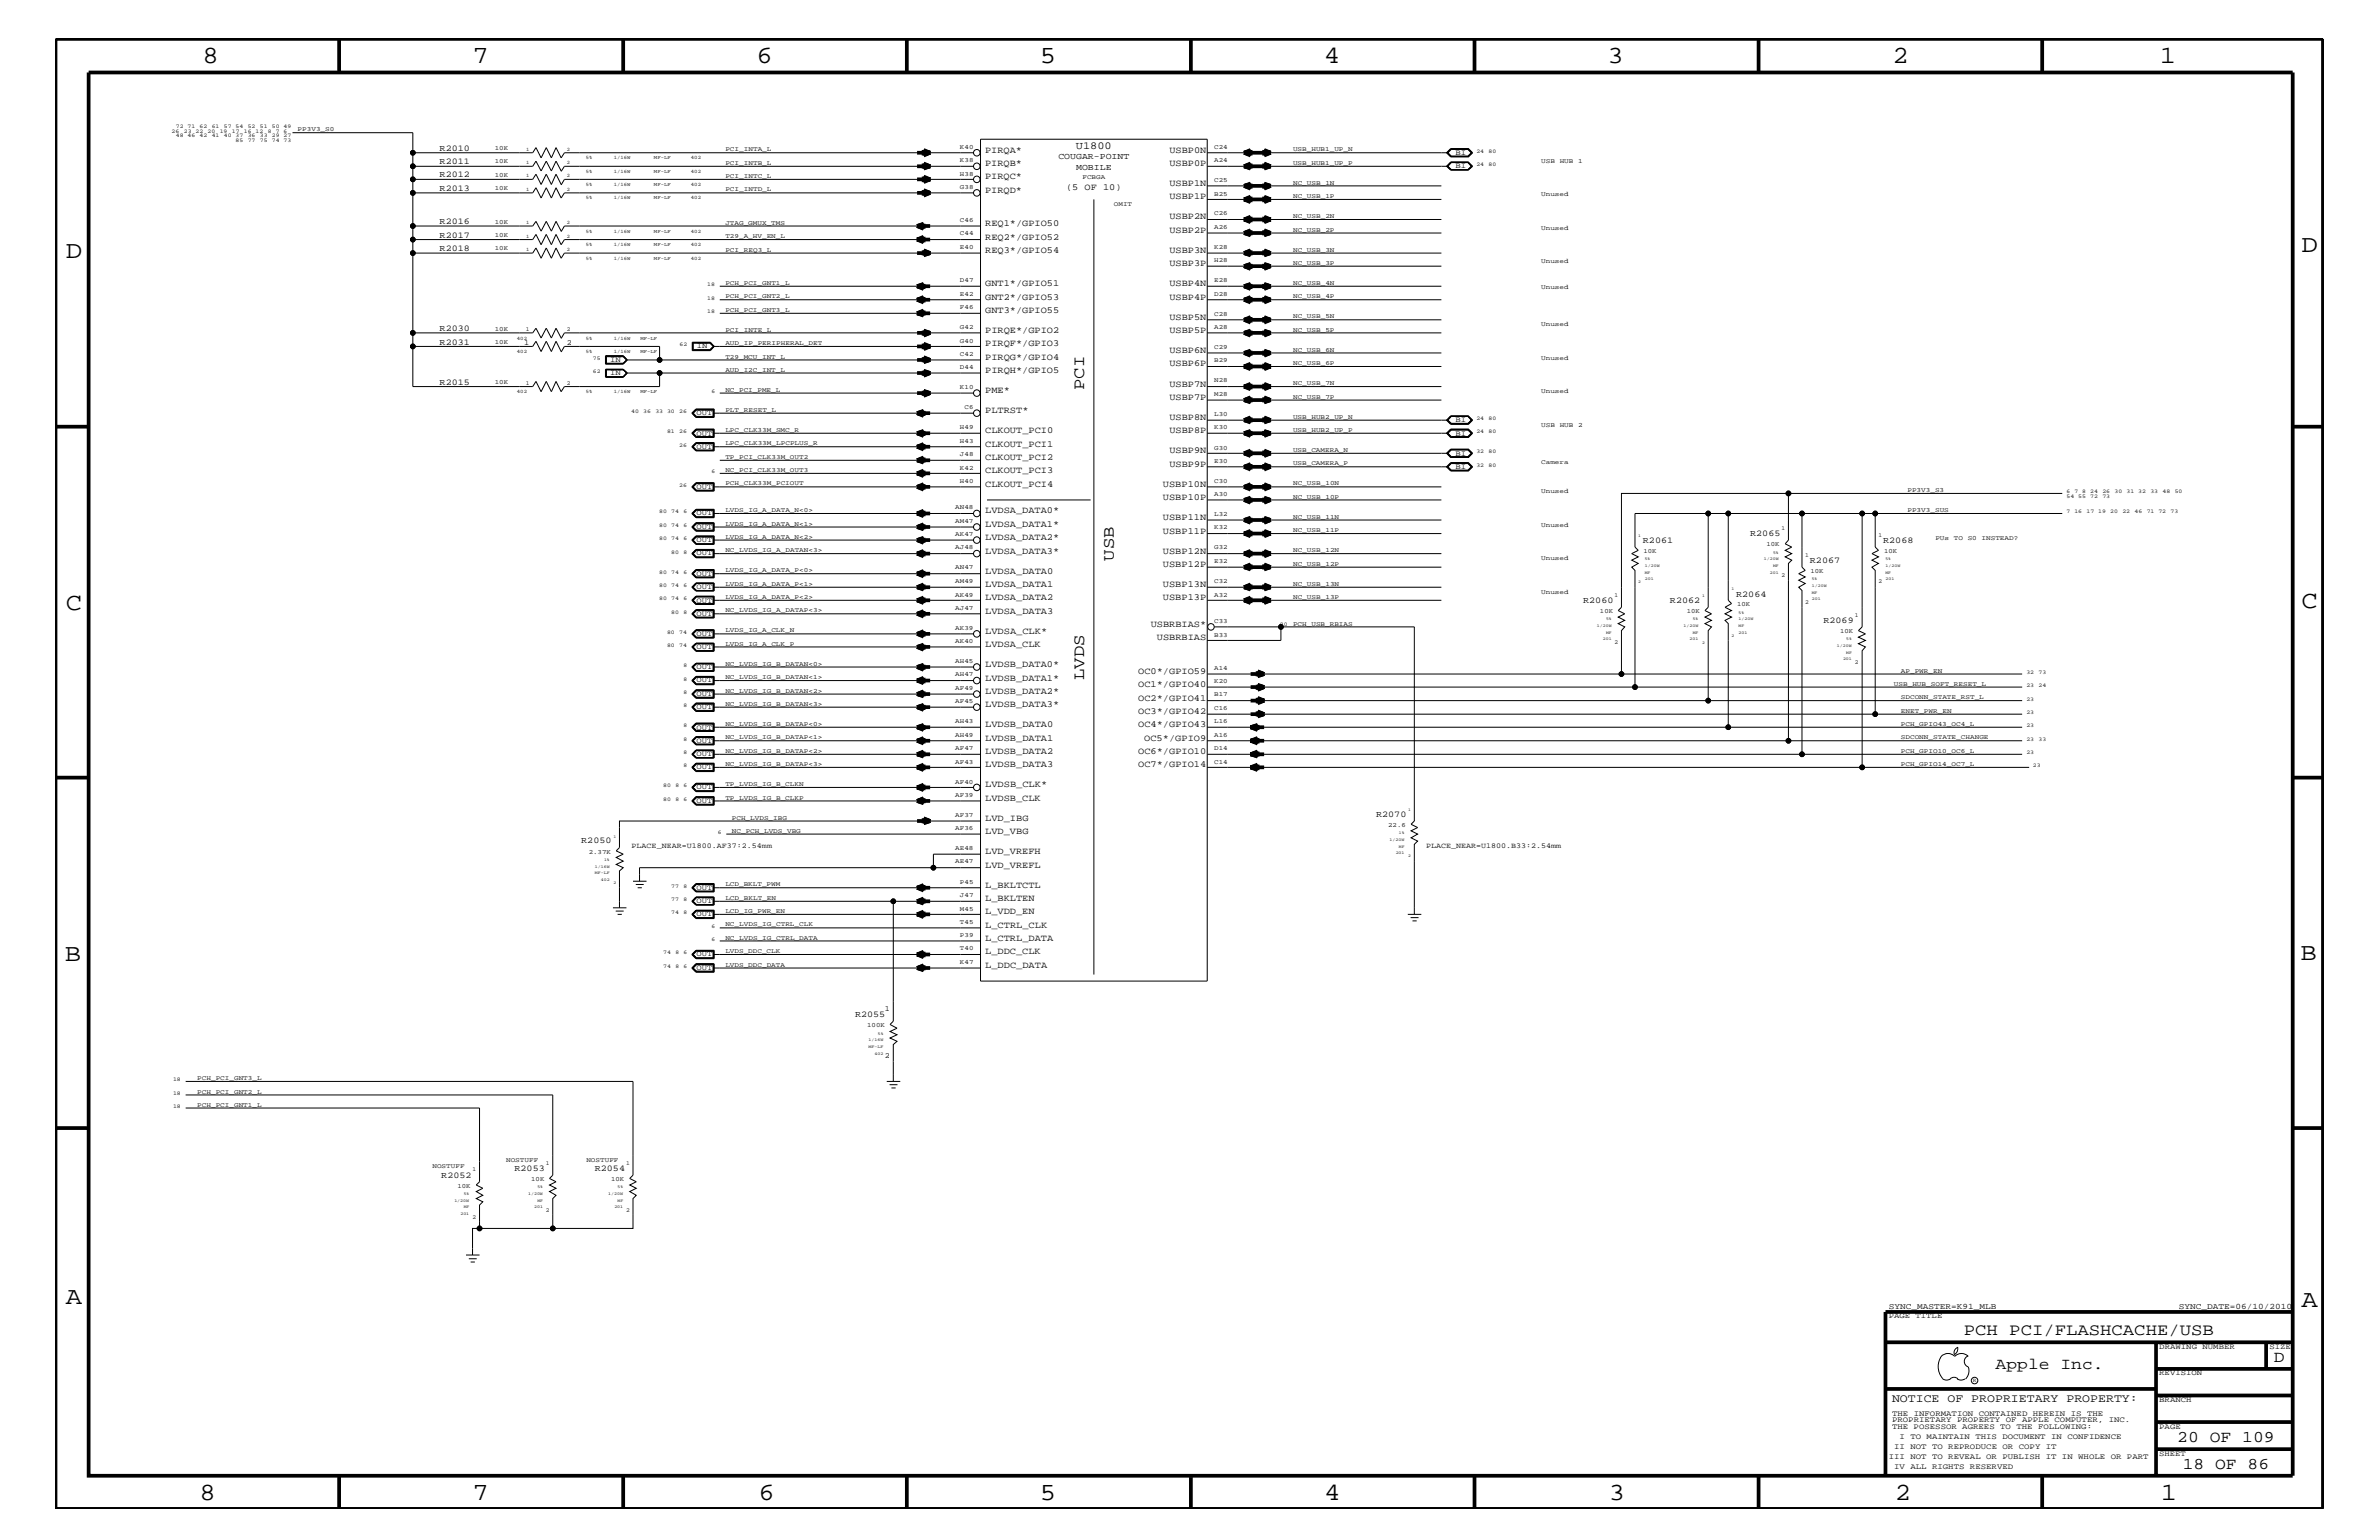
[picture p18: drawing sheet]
<svg xmlns="http://www.w3.org/2000/svg" width="432mm" height="279mm" viewBox="0 0 432 279" stroke-linecap="round" stroke-linejoin="round" font-family="sans-serif">
<defs><g id="words">
<g font-size="4.5">
<text x="36.7" y="11.5">8</text>
<text x="85.8" y="11.5">7</text>
<text x="137.3" y="11.5">6</text>
<text x="188.7" y="11.5">5</text>
<text x="240.3" y="11.5">4</text>
<text x="291.8" y="11.5">3</text>
<text x="343.5" y="11.5">2</text>
<text x="392" y="11.5">1</text>
<text x="11.9" y="46.8">D</text>
<text x="417.7" y="45.7">D</text>
<text x="11.9" y="110.6">C</text>
<text x="417.7" y="110.3">C</text>
<text x="11.8" y="174.3">B</text>
<text x="417.6" y="174.2">B</text>
<text x="11.9" y="236.7">A</text>
<text x="417.7" y="237.1">A</text>
<text x="36.2" y="272.1">8</text>
<text x="85.8" y="272.1">7</text>
<text x="137.7" y="272.1">6</text>
<text x="188.7" y="272.1">5</text>
<text x="240.4" y="272.1">4</text>
<text x="292" y="272.1">3</text>
<text x="343.9" y="272.1">2</text>
<text x="392.2" y="272.1">1</text>
</g>
<g font-size="3">
<text x="196.8" y="70.8" transform="rotate(-90 196.8 70.8)">PCI</text>
<text x="202.2" y="101.8" transform="rotate(-90 202.2 101.8)">USB</text>
<text x="196.8" y="123.3" transform="rotate(-90 196.8 123.3)">LVDS</text>
<text x="356.4" y="242.3">PCH PCI/FLASHCACHE/USB</text>
<text x="362.2" y="248.4">Apple Inc.</text>
<text x="412.7" y="247.1">D</text>
<text x="395.2" y="261.6">20 OF 109</text>
<text x="396.2" y="266.6">18 OF 86</text>
</g>
<text font-size="2.1" x="343.4" y="254.4">NOTICE OF PROPRIETARY PROPERTY:</text>
<text font-size="1.9" x="195.3" y="27.1">U1800</text>
<g font-size="1.7">
<text x="178.8" y="27.7">PIRQA*</text>
<text x="212.3" y="27.7">USBP0N</text>
<text x="178.8" y="30.2">PIRQB*</text>
<text x="178.8" y="32.5">PIRQC*</text>
<text x="178.8" y="35">PIRQD*</text>
<text x="193.5" y="34.4">(5 OF 10)</text>
<text x="212.3" y="33.7">USBP1N</text>
<text x="212.3" y="30.2">USBP0P</text>
<text x="178.8" y="41">REQ1*/GPIO50</text>
<text x="212.3" y="39.8">USBP2N</text>
<text x="212.3" y="36.2">USBP1P</text>
<text x="178.8" y="45.9">REQ3*/GPIO54</text>
<text x="178.8" y="43.5">REQ2*/GPIO52</text>
<text x="212.3" y="45.9">USBP3N</text>
<text x="212.3" y="42.3">USBP2P</text>
<text x="178.8" y="51.9">GNT1*/GPIO51</text>
<text x="212.3" y="51.9">USBP4N</text>
<text x="212.3" y="48.3">USBP3P</text>
<text x="178.8" y="54.4">GNT2*/GPIO53</text>
<text x="178.8" y="56.8">GNT3*/GPIO55</text>
<text x="212.3" y="58">USBP5N</text>
<text x="212.3" y="54.4">USBP4P</text>
<text x="178.8" y="60.4">PIRQE*/GPIO2</text>
<text x="178.8" y="62.9">PIRQF*/GPIO3</text>
<text x="178.8" y="65.3">PIRQG*/GPIO4</text>
<text x="212.3" y="64">USBP6N</text>
<text x="212.3" y="60.4">USBP5P</text>
<text x="178.8" y="67.7">PIRQH*/GPIO5</text>
<text x="178.8" y="71.3">PME*</text>
<text x="212.3" y="70.1">USBP7N</text>
<text x="212.3" y="66.5">USBP6P</text>
<text x="178.8" y="75">PLTRST*</text>
<text x="212.3" y="76.2">USBP8N</text>
<text x="212.3" y="72.6">USBP7P</text>
<text x="178.8" y="78.6">CLKOUT_PCI0</text>
<text x="178.8" y="83.5">CLKOUT_PCI2</text>
<text x="178.8" y="81.1">CLKOUT_PCI1</text>
<text x="212.3" y="82.2">USBP9N</text>
<text x="212.3" y="78.6">USBP8P</text>
<text x="178.8" y="85.9">CLKOUT_PCI3</text>
<text x="178.8" y="88.3">CLKOUT_PCI4</text>
<text x="211.1" y="88.3">USBP10N</text>
<text x="212.3" y="84.7">USBP9P</text>
<text x="178.8" y="95.6">LVDSA_DATA1*</text>
<text x="178.8" y="93.2">LVDSA_DATA0*</text>
<text x="211.1" y="94.3">USBP11N</text>
<text x="211.1" y="90.7">USBP10P</text>
<text x="178.8" y="98">LVDSA_DATA2*</text>
<text x="178.8" y="100.4">LVDSA_DATA3*</text>
<text x="211.1" y="100.4">USBP12N</text>
<text x="211.1" y="96.8">USBP11P</text>
<text x="178.8" y="104.1">LVDSA_DATA0</text>
<text x="178.8" y="106.5">LVDSA_DATA1</text>
<text x="211.1" y="106.5">USBP13N</text>
<text x="211.1" y="102.9">USBP12P</text>
<text x="178.8" y="108.9">LVDSA_DATA2</text>
<text x="178.8" y="111.4">LVDSA_DATA3</text>
<text x="208.9" y="113.7">USBRBIAS*</text>
<text x="211.1" y="108.9">USBP13P</text>
<text x="178.8" y="115">LVDSA_CLK*</text>
<text x="178.8" y="117.4">LVDSA_CLK</text>
<text x="210" y="116.2">USBRBIAS</text>
<text x="178.8" y="121">LVDSB_DATA0*</text>
<text x="178.8" y="123.5">LVDSB_DATA1*</text>
<text x="178.8" y="125.9">LVDSB_DATA2*</text>
<text x="206.6" y="124.7">OC1*/GPIO40</text>
<text x="206.6" y="122.3">OC0*/GPIO59</text>
<text x="178.8" y="128.3">LVDSB_DATA3*</text>
<text x="178.8" y="131.9">LVDSB_DATA0</text>
<text x="206.6" y="131.9">OC4*/GPIO43</text>
<text x="206.6" y="129.6">OC3*/GPIO42</text>
<text x="206.6" y="127.1">OC2*/GPIO41</text>
<text x="178.8" y="134.4">LVDSB_DATA1</text>
<text x="178.8" y="136.8">LVDSB_DATA2</text>
<text x="206.6" y="136.8">OC6*/GPIO10</text>
<text x="207.7" y="134.4">OC5*/GPIO9</text>
<text x="178.8" y="139.2">LVDSB_DATA3</text>
<text x="178.8" y="142.9">LVDSB_CLK*</text>
<text x="206.6" y="139.2">OC7*/GPIO14</text>
<text x="178.8" y="145.3">LVDSB_CLK</text>
<text x="178.8" y="149">LVD_IBG</text>
<text x="178.8" y="155">LVD_VREFH</text>
<text x="178.8" y="151.3">LVD_VBG</text>
<text x="178.8" y="161.1">L_BKLTCTL</text>
<text x="178.8" y="157.4">LVD_VREFL</text>
<text x="178.8" y="163.5">L_BKLTEN</text>
<text x="178.8" y="165.9">L_VDD_EN</text>
<text x="178.8" y="170.7">L_CTRL_DATA</text>
<text x="178.8" y="173.2">L_DDC_CLK</text>
<text x="178.8" y="168.3">L_CTRL_CLK</text>
<text x="178.8" y="175.6">L_DDC_DATA</text>
</g>
<g font-size="1.6">
<text x="79.8" y="27.4">R2010</text>
<text x="79.8" y="29.7">R2011</text>
<text x="192.1" y="28.9">COUGAR-POINT</text>
<text x="79.8" y="32.2">R2012</text>
<text x="79.8" y="34.7">R2013</text>
<text x="195.3" y="30.8">MOBILE</text>
<text x="79.8" y="40.7">R2016</text>
<text x="79.8" y="43.1">R2017</text>
<text x="79.8" y="45.5">R2018</text>
<text x="79.8" y="62.5">R2031</text>
<text x="79.8" y="60.1">R2030</text>
<text x="79.8" y="69.8">R2015</text>
<text x="298.2" y="98.5">R2061</text>
<text x="317.7" y="97.3">R2065</text>
<text x="341.8" y="98.5">R2068</text>
<text x="328.5" y="102.1">R2067</text>
<text x="287.4" y="109.4">R2060</text>
<text x="303.1" y="109.4">R2062</text>
<text x="315.1" y="108.2">R2064</text>
<text x="331" y="113.1">R2069</text>
<text x="249.8" y="148.2">R2070</text>
<text x="105.5" y="153">R2050</text>
<text x="155.2" y="184.6">R2055</text>
<text x="80.1" y="213.6">R2052</text>
<text x="93.4" y="212.5">R2053</text>
<text x="107.9" y="212.5">R2054</text>
</g>
<g font-size="1.5">
<text x="342.8" y="237.4">SYNC_MASTER=K91_MLB</text>
<text x="395.5" y="237.4">SYNC_DATE=06/10/2010</text>
</g>
<g font-size="1.4">
<text x="264.2" y="28.1">BI</text>
<text x="264.2" y="30.5">BI</text>
<text x="95.2" y="62.5">1</text>
<text x="102.9" y="62.5">2</text>
<text x="110.7" y="65.6">IN</text>
<text x="126.5" y="63.2">IN</text>
<text x="110.7" y="68.1">IN</text>
<text x="126.4" y="75.4">OUT</text>
<text x="264.2" y="76.6">BI</text>
<text x="126.4" y="81.4">OUT</text>
<text x="126.4" y="79">OUT</text>
<text x="264.2" y="82.7">BI</text>
<text x="264.2" y="79">BI</text>
<text x="126.4" y="88.7">OUT</text>
<text x="264.2" y="85">BI</text>
<text x="126.4" y="93.5">OUT</text>
<text x="126.4" y="96">OUT</text>
<text x="126.4" y="98.4">OUT</text>
<text x="126.4" y="100.8">OUT</text>
<text x="126.4" y="104.4">OUT</text>
<text x="126.4" y="106.9">OUT</text>
<text x="126.4" y="109.3">OUT</text>
<text x="126.4" y="111.7">OUT</text>
<text x="126.4" y="115.3">OUT</text>
<text x="126.4" y="117.8">OUT</text>
<text x="126.4" y="123.8">OUT</text>
<text x="126.4" y="121.4">OUT</text>
<text x="126.4" y="128.7">OUT</text>
<text x="126.4" y="126.3">OUT</text>
<text x="126.4" y="134.7">OUT</text>
<text x="126.4" y="132.4">OUT</text>
<text x="126.4" y="137.2">OUT</text>
<text x="126.4" y="143.2">OUT</text>
<text x="126.4" y="139.6">OUT</text>
<text x="126.4" y="145.7">OUT</text>
<text x="114.6" y="153.9">PLACE_NEAR=U1800.AF37:2.54mm</text>
<text x="258.8" y="153.9">PLACE_NEAR=U1800.B33:2.54mm</text>
<text x="126.4" y="161.4">OUT</text>
<text x="126.4" y="163.9">OUT</text>
<text x="126.4" y="166.2">OUT</text>
<text x="126.4" y="173.5">OUT</text>
<text x="126.4" y="176">OUT</text>
<text x="160.6" y="183.5">1</text>
<text x="160.6" y="192">2</text>
<text x="342.8" y="239.2">PAGE TITLE</text>
<text x="391.9" y="244.7">DRAWING NUMBER</text>
<text x="411.9" y="244.7">SIZE</text>
<text x="391.9" y="249.5">REVISION</text>
<text x="343.4" y="256.8">THE INFORMATION CONTAINED HEREIN IS THE</text>
<text x="391.9" y="254.4">BRANCH</text>
<text x="343.4" y="259.3">THE POSESSOR AGREES TO THE FOLLOWING:</text>
<text x="343.4" y="258">PROPRIETARY PROPERTY OF APPLE COMPUTER, INC.</text>
<text x="343.8" y="262.9">II NOT TO REPRODUCE OR COPY IT</text>
<text x="344.8" y="261.1">I TO MAINTAIN THIS DOCUMENT IN CONFIDENCE</text>
<text x="391.9" y="259.3">PAGE</text>
<text x="342.8" y="264.7">III NOT TO REVEAL OR PUBLISH IT IN WHOLE OR PART</text>
<text x="343.8" y="266.6">IV ALL RIGHTS RESERVED</text>
<text x="391.9" y="264.1">SHEET</text>
</g>
<g font-size="1.2">
<text x="54" y="23.8">PP3V3_S0</text>
<text x="89.8" y="27.2">10K</text>
<text x="89.8" y="29.7">10K</text>
<text x="131.7" y="27.5">PCI_INTA_L</text>
<text x="131.7" y="29.9">PCI_INTB_L</text>
<text x="174.2" y="27">K40</text>
<text x="174.2" y="29.4">K38</text>
<text x="220.4" y="27">C24</text>
<text x="220.4" y="29.4">A24</text>
<text x="234.7" y="29.9">USB_HUB1_UP_P</text>
<text x="234.7" y="27.5">USB_HUB1_UP_N</text>
<text x="279.7" y="29.5">USB</text>
<text x="283.1" y="29.5">HUB</text>
<text x="286.4" y="29.5">1</text>
<text x="89.8" y="32">10K</text>
<text x="89.8" y="34.5">10K</text>
<text x="131.7" y="34.7">PCI_INTD_L</text>
<text x="131.7" y="32.3">PCI_INTC_L</text>
<text x="174.2" y="31.9">H38</text>
<text x="174.2" y="34.2">G38</text>
<text x="196.5" y="32.5">FCBGA</text>
<text x="220.4" y="33">C25</text>
<text x="220.4" y="35.5">B25</text>
<text x="234.7" y="35.9">NC_USB_1P</text>
<text x="234.7" y="33.6">NC_USB_1N</text>
<text x="279.7" y="35.6">Unused</text>
<text x="89.8" y="40.6">10K</text>
<text x="131.7" y="40.8">JTAG_GMUX_TMS</text>
<text x="174.2" y="40.3">C46</text>
<text x="202.2" y="37.4">OMIT</text>
<text x="220.4" y="39.1">C26</text>
<text x="220.4" y="41.5">A26</text>
<text x="234.7" y="39.6">NC_USB_2N</text>
<text x="279.7" y="41.7">Unused</text>
<text x="89.8" y="43">10K</text>
<text x="89.8" y="45.4">10K</text>
<text x="131.7" y="45.7">PCI_REQ3_L</text>
<text x="131.7" y="43.2">T29_A_HV_EN_L</text>
<text x="174.2" y="42.7">C44</text>
<text x="174.2" y="45.2">E40</text>
<text x="220.4" y="45.2">K28</text>
<text x="220.4" y="47.6">H28</text>
<text x="234.7" y="45.7">NC_USB_3N</text>
<text x="234.7" y="42">NC_USB_2P</text>
<text x="279.7" y="47.7">Unused</text>
<text x="131.7" y="51.7">PCH_PCI_GNT1_L</text>
<text x="174.2" y="51.3">D47</text>
<text x="174.2" y="53.6">E42</text>
<text x="220.4" y="51.3">E28</text>
<text x="220.4" y="53.6">D28</text>
<text x="234.7" y="51.7">NC_USB_4N</text>
<text x="234.7" y="48">NC_USB_3P</text>
<text x="279.7" y="52.5">Unused</text>
<text x="89.8" y="60">10K</text>
<text x="131.7" y="56.6">PCH_PCI_GNT3_L</text>
<text x="131.7" y="54.1">PCH_PCI_GNT2_L</text>
<text x="174.2" y="56.1">F46</text>
<text x="174.2" y="59.7">G42</text>
<text x="220.4" y="57.3">C28</text>
<text x="220.4" y="59.7">A28</text>
<text x="234.7" y="54.1">NC_USB_4P</text>
<text x="234.7" y="57.8">NC_USB_5N</text>
<text x="279.7" y="59.2">Unused</text>
<text x="89.8" y="62.3">10K</text>
<text x="131.7" y="62.6">AUD_IP_PERIPHERAL_DET</text>
<text x="131.7" y="60.2">PCI_INTE_L</text>
<text x="131.7" y="65.1">T29_MCU_INT_L</text>
<text x="174.2" y="62.2">G40</text>
<text x="174.2" y="64.5">C42</text>
<text x="220.4" y="63.4">C29</text>
<text x="220.4" y="65.7">B29</text>
<text x="234.7" y="63.9">NC_USB_6N</text>
<text x="234.7" y="60.2">NC_USB_5P</text>
<text x="279.7" y="65.3">Unused</text>
<text x="89.8" y="69.6">10K</text>
<text x="131.7" y="71.1">NC_PCI_PME_L</text>
<text x="131.7" y="67.5">AUD_I2C_INT_L</text>
<text x="174.2" y="70.6">K10</text>
<text x="174.2" y="67">D44</text>
<text x="220.4" y="69.4">N28</text>
<text x="220.4" y="71.8">M28</text>
<text x="234.7" y="69.9">NC_USB_7N</text>
<text x="234.7" y="66.2">NC_USB_6P</text>
<text x="279.7" y="71.3">Unused</text>
<text x="131.7" y="74.7">PLT_RESET_L</text>
<text x="174.2" y="77.9">H49</text>
<text x="175.1" y="74.3">C6</text>
<text x="220.4" y="75.5">L30</text>
<text x="220.4" y="77.9">K30</text>
<text x="234.7" y="76">USB_HUB2_UP_N</text>
<text x="234.7" y="72.3">NC_USB_7P</text>
<text x="279.7" y="77.4">USB</text>
<text x="283.1" y="77.4">HUB</text>
<text x="286.4" y="77.4">2</text>
<text x="131.7" y="80.8">LPC_CLK33M_LPCPLUS_R</text>
<text x="131.7" y="78.3">LPC_CLK33M_SMC_R</text>
<text x="131.7" y="83.3">TP_PCI_CLK33M_OUT2</text>
<text x="174.2" y="80.3">H43</text>
<text x="174.2" y="82.7">J48</text>
<text x="220.4" y="81.6">G30</text>
<text x="220.4" y="83.9">E30</text>
<text x="234.7" y="78.3">USB_HUB2_UP_P</text>
<text x="234.7" y="82">USB_CAMERA_N</text>
<text x="131.7" y="88.1">PCH_CLK33M_PCIOUT</text>
<text x="131.7" y="85.6">NC_PCI_CLK33M_OUT3</text>
<text x="174.2" y="85.2">K42</text>
<text x="174.2" y="87.6">H40</text>
<text x="220.4" y="87.6">C30</text>
<text x="234.7" y="88.1">NC_USB_10N</text>
<text x="234.7" y="84.4">USB_CAMERA_P</text>
<text x="279.7" y="84.1">Camera</text>
<text x="279.7" y="89.5">Unused</text>
<text x="346.2" y="89.3">PP3V3_S3</text>
<text x="131.7" y="95.4">LVDS_IG_A_DATA_N&lt;1&gt;</text>
<text x="131.7" y="92.9">LVDS_IG_A_DATA_N&lt;0&gt;</text>
<text x="173.4" y="92.4">AN48</text>
<text x="173.4" y="94.9">AM47</text>
<text x="220.4" y="90">A30</text>
<text x="220.4" y="93.7">L32</text>
<text x="234.7" y="90.5">NC_USB_10P</text>
<text x="234.7" y="94.2">NC_USB_11N</text>
<text x="279.7" y="95.6">Unused</text>
<text x="346.2" y="92.9">PP3V3_SUS</text>
<text x="131.7" y="100.2">NC_LVDS_IG_A_DATAN&lt;3&gt;</text>
<text x="131.7" y="97.7">LVDS_IG_A_DATA_N&lt;2&gt;</text>
<text x="173.4" y="97.3">AK47</text>
<text x="173.4" y="99.7">AJ48</text>
<text x="220.4" y="96">K32</text>
<text x="220.4" y="99.7">G32</text>
<text x="234.7" y="100.2">NC_USB_12N</text>
<text x="234.7" y="96.5">NC_USB_11P</text>
<text x="279.7" y="101.6">Unused</text>
<text x="298.3" y="100.4">10K</text>
<text x="320.6" y="99.1">10K</text>
<text x="342" y="100.4">10K</text>
<text x="351.3" y="98">PUs</text>
<text x="354.6" y="98">TO</text>
<text x="357.1" y="98">S0</text>
<text x="359.7" y="98">INSTEAD?</text>
<text x="131.7" y="103.8">LVDS_IG_A_DATA_P&lt;0&gt;</text>
<text x="131.7" y="106.3">LVDS_IG_A_DATA_P&lt;1&gt;</text>
<text x="173.4" y="103.3">AN47</text>
<text x="173.4" y="105.8">AM49</text>
<text x="220.4" y="102.1">E32</text>
<text x="220.4" y="105.8">C32</text>
<text x="234.7" y="102.6">NC_USB_12P</text>
<text x="234.7" y="106.3">NC_USB_13N</text>
<text x="279.7" y="107.7">Unused</text>
<text x="328.6" y="104">10K</text>
<text x="131.7" y="111.1">NC_LVDS_IG_A_DATAP&lt;3&gt;</text>
<text x="131.7" y="108.7">LVDS_IG_A_DATA_P&lt;2&gt;</text>
<text x="173.4" y="108.2">AK49</text>
<text x="173.4" y="110.6">AJ47</text>
<text x="220.4" y="108.2">A32</text>
<text x="220.4" y="113.1">C33</text>
<text x="234.7" y="113.6">PCH_USB_RBIAS</text>
<text x="234.7" y="108.7">NC_USB_13P</text>
<text x="290.4" y="111.2">10K</text>
<text x="306.2" y="111.2">10K</text>
<text x="315.3" y="110">10K</text>
<text x="131.7" y="114.8">LVDS_IG_A_CLK_N</text>
<text x="131.7" y="117.2">LVDS_IG_A_CLK_P</text>
<text x="173.4" y="116.7">AK40</text>
<text x="173.4" y="114.2">AK39</text>
<text x="220.4" y="115.5">B33</text>
<text x="334" y="114.8">10K</text>
<text x="131.7" y="125.7">NC_LVDS_IG_B_DATAN&lt;2&gt;</text>
<text x="131.7" y="123.2">NC_LVDS_IG_B_DATAN&lt;1&gt;</text>
<text x="131.7" y="120.8">NC_LVDS_IG_B_DATAN&lt;0&gt;</text>
<text x="173.4" y="120.3">AH45</text>
<text x="173.4" y="122.7">AH47</text>
<text x="173.4" y="125.2">AF49</text>
<text x="220.4" y="121.5">A14</text>
<text x="220.4" y="124">K20</text>
<text x="343.7" y="124.4">USB_HUB_SOFT_RESET_L</text>
<text x="345" y="122">AP_PWR_EN</text>
<text x="131.7" y="131.7">NC_LVDS_IG_B_DATAP&lt;0&gt;</text>
<text x="131.7" y="128">NC_LVDS_IG_B_DATAN&lt;3&gt;</text>
<text x="173.4" y="131.3">AH43</text>
<text x="173.4" y="127.6">AF45</text>
<text x="220.4" y="126.4">B17</text>
<text x="220.4" y="128.8">C16</text>
<text x="220.4" y="131.3">L16</text>
<text x="345" y="126.9">SDCONN_STATE_RST_L</text>
<text x="345" y="129.3">ENET_PWR_EN</text>
<text x="345" y="131.7">PCH_GPIO43_OC4_L</text>
<text x="131.7" y="136.6">NC_LVDS_IG_B_DATAP&lt;2&gt;</text>
<text x="131.7" y="134.1">NC_LVDS_IG_B_DATAP&lt;1&gt;</text>
<text x="173.4" y="133.6">AH49</text>
<text x="173.4" y="136.1">AF47</text>
<text x="220.4" y="133.6">A16</text>
<text x="220.4" y="136.1">D14</text>
<text x="345" y="136.6">PCH_GPIO10_OC6_L</text>
<text x="345" y="134.1">SDCONN_STATE_CHANGE</text>
<text x="131.7" y="142.6">TP_LVDS_IG_B_CLKN</text>
<text x="131.7" y="139">NC_LVDS_IG_B_DATAP&lt;3&gt;</text>
<text x="173.4" y="142.2">AF40</text>
<text x="173.4" y="138.5">AF43</text>
<text x="220.4" y="138.5">C14</text>
<text x="345" y="139">PCH_GPIO14_OC7_L</text>
<text x="131.7" y="145.1">TP_LVDS_IG_B_CLKP</text>
<text x="132.8" y="148.7">PCH_LVDS_IBG</text>
<text x="173.4" y="148.2">AF37</text>
<text x="173.4" y="144.6">AF39</text>
<text x="106.8" y="154.9">2.37K</text>
<text x="132.8" y="151.1">NC_PCH_LVDS_VBG</text>
<text x="173.4" y="150.7">AF36</text>
<text x="173.4" y="154.3">AE48</text>
<text x="252" y="150.1">22.6</text>
<text x="131.7" y="160.8">LCD_BKLT_PWM</text>
<text x="173.4" y="156.7">AE47</text>
<text x="174.2" y="160.3">P45</text>
<text x="131.7" y="163.3">LCD_BKLT_EN</text>
<text x="131.7" y="165.6">LCD_IG_PWR_EN</text>
<text x="174.2" y="162.8">J47</text>
<text x="174.2" y="167.6">T45</text>
<text x="174.2" y="165.2">M45</text>
<text x="131.7" y="170.5">NC_LVDS_IG_CTRL_DATA</text>
<text x="131.7" y="168.1">NC_LVDS_IG_CTRL_CLK</text>
<text x="131.7" y="172.9">LVDS_DDC_CLK</text>
<text x="174.2" y="170">P39</text>
<text x="174.2" y="172.4">T40</text>
<text x="131.7" y="175.4">LVDS_DDC_DATA</text>
<text x="174.2" y="174.9">K47</text>
<text x="157.4" y="186.4">100K</text>
<text x="35.8" y="195.9">PCH_PCI_GNT3_L</text>
<text x="35.8" y="200.9">PCH_PCI_GNT1_L</text>
<text x="35.8" y="198.4">PCH_PCI_GNT2_L</text>
<text x="78.5" y="211.9">NOSTUFF</text>
<text x="83.1" y="215.5">10K</text>
<text x="91.9" y="210.8">NOSTUFF</text>
<text x="96.4" y="214.2">10K</text>
<text x="106.4" y="210.8">NOSTUFF</text>
<text x="110.9" y="214.2">10K</text>
</g>
<g font-size="1.1">
<text x="95.4" y="60.1">1</text>
<text x="102.9" y="60.1">2</text>
<text x="95.4" y="69.8">1</text>
<text x="102.9" y="69.8">2</text>
<text x="323.3" y="96.2">1</text>
<text x="327.7" y="101">1</text>
<text x="341" y="97.4">1</text>
<text x="323.3" y="104.7">2</text>
<text x="341" y="105.9">2</text>
<text x="293" y="108.3">1</text>
<text x="327.7" y="109.5">2</text>
<text x="336.6" y="112">1</text>
<text x="293" y="116.8">2</text>
<text x="336.6" y="120.4">2</text>
<text x="85.8" y="212.5">1</text>
<text x="99.1" y="211.4">1</text>
<text x="113.6" y="211.4">1</text>
<text x="85.8" y="221.1">2</text>
<text x="99.1" y="219.8">2</text>
<text x="113.6" y="219.8">2</text>
</g>
<g font-size="1">
<text x="31.9" y="23.2">72 71</text>
<text x="36.2" y="23.2">62</text>
<text x="38.4" y="23.2">61</text>
<text x="40.6" y="23.2">57 54</text>
<text x="45" y="23.2">52</text>
<text x="47.2" y="23.2">51</text>
<text x="49.4" y="23.2">50 49</text>
<text x="31.2" y="24.1">26</text>
<text x="31.9" y="24.9">48 46</text>
<text x="33.4" y="24.1">23 22</text>
<text x="36.2" y="24.9">42</text>
<text x="37.7" y="24.1">20</text>
<text x="38.4" y="24.9">41</text>
<text x="39.9" y="24.1">19</text>
<text x="40.6" y="24.9">40 37</text>
<text x="42.1" y="24.1">17</text>
<text x="42.8" y="25.9">85</text>
<text x="44.3" y="24.1">16 12</text>
<text x="45" y="24.9">36</text>
<text x="45" y="25.9">77</text>
<text x="47.2" y="24.9">33</text>
<text x="47.2" y="25.9">75</text>
<text x="48.6" y="24.1">8</text>
<text x="49.4" y="24.9">29 27</text>
<text x="49.4" y="25.9">74 73</text>
<text x="50" y="24.1">7</text>
<text x="51.5" y="24.1">6</text>
<text x="268" y="27.7">24</text>
<text x="270.2" y="27.7">80</text>
<text x="268" y="30.2">24</text>
<text x="270.2" y="30.2">80</text>
<text x="128.4" y="51.9">18</text>
<text x="128.4" y="56.8">18</text>
<text x="128.4" y="54.4">18</text>
<text x="107.6" y="65.3">75</text>
<text x="123.4" y="62.9">62</text>
<text x="107.6" y="67.7">62</text>
<text x="129.1" y="71.3">6</text>
<text x="114.6" y="75">40</text>
<text x="116.8" y="75">36</text>
<text x="119" y="75">33 30</text>
<text x="123.3" y="75">26</text>
<text x="268" y="76.2">24</text>
<text x="270.2" y="76.2">80</text>
<text x="121.1" y="78.6">81</text>
<text x="123.3" y="81.1">26</text>
<text x="123.3" y="78.6">26</text>
<text x="268" y="82.2">32</text>
<text x="268" y="78.6">24</text>
<text x="270.2" y="82.2">80</text>
<text x="270.2" y="78.6">80</text>
<text x="123.3" y="88.3">26</text>
<text x="129.1" y="85.9">6</text>
<text x="268" y="84.7">32</text>
<text x="270.2" y="84.7">80</text>
<text x="375.1" y="89.5">6</text>
<text x="376.5" y="89.5">7</text>
<text x="378" y="89.5">8</text>
<text x="379.4" y="89.5">24</text>
<text x="381.6" y="89.5">26</text>
<text x="383.8" y="89.5">30</text>
<text x="386" y="89.5">31 32</text>
<text x="390.3" y="89.5">33</text>
<text x="392.5" y="89.5">48</text>
<text x="394.7" y="89.5">50</text>
<text x="119.6" y="93.2">80</text>
<text x="119.6" y="95.6">80</text>
<text x="121.8" y="93.2">74</text>
<text x="121.8" y="95.6">74</text>
<text x="124" y="93.2">6</text>
<text x="124" y="95.6">6</text>
<text x="375.1" y="93.2">7</text>
<text x="375.1" y="90.4">54 55</text>
<text x="376.5" y="93.2">16</text>
<text x="378.7" y="93.2">17 19</text>
<text x="379.4" y="90.4">72</text>
<text x="381.6" y="90.4">73</text>
<text x="383" y="93.2">20</text>
<text x="385.2" y="93.2">22</text>
<text x="387.4" y="93.2">46</text>
<text x="389.6" y="93.2">71 72</text>
<text x="394" y="93.2">73</text>
<text x="119.6" y="98">80</text>
<text x="121.8" y="98">74</text>
<text x="121.8" y="100.4">80</text>
<text x="124" y="98">6</text>
<text x="124" y="100.4">8</text>
<text x="119.6" y="104.1">80</text>
<text x="119.6" y="106.5">80</text>
<text x="121.8" y="104.1">74</text>
<text x="121.8" y="106.5">74</text>
<text x="124" y="104.1">6</text>
<text x="124" y="106.5">6</text>
<text x="119.6" y="108.9">80</text>
<text x="121.8" y="108.9">74</text>
<text x="121.8" y="111.4">80</text>
<text x="124" y="108.9">6</text>
<text x="124" y="111.4">8</text>
<text x="232.3" y="113.6">80</text>
<text x="121.1" y="115">80</text>
<text x="121.1" y="117.4">80</text>
<text x="123.3" y="115">74</text>
<text x="123.3" y="117.4">74</text>
<text x="124" y="123.5">8</text>
<text x="124" y="121">8</text>
<text x="124" y="125.9">8</text>
<text x="367.8" y="124.7">23</text>
<text x="367.8" y="122.3">32</text>
<text x="370" y="124.7">24</text>
<text x="370" y="122.3">73</text>
<text x="124" y="131.9">8</text>
<text x="124" y="128.3">8</text>
<text x="367.8" y="131.9">23</text>
<text x="367.8" y="127.1">23</text>
<text x="367.8" y="129.6">23</text>
<text x="124" y="134.4">8</text>
<text x="124" y="136.8">8</text>
<text x="367.8" y="136.8">23</text>
<text x="367.8" y="134.4">23</text>
<text x="370" y="134.4">33</text>
<text x="120.4" y="142.9">80</text>
<text x="122.6" y="142.9">8</text>
<text x="124" y="142.9">6</text>
<text x="124" y="139.2">8</text>
<text x="369" y="139.2">23</text>
<text x="120.4" y="145.3">80</text>
<text x="122.6" y="145.3">8</text>
<text x="124" y="145.3">6</text>
<text x="130.3" y="151.3">6</text>
<text x="121.8" y="161.1">77</text>
<text x="124" y="161.1">8</text>
<text x="121.8" y="163.5">77</text>
<text x="121.8" y="165.9">74</text>
<text x="124" y="163.5">8</text>
<text x="124" y="165.9">8</text>
<text x="120.4" y="173.2">74</text>
<text x="122.6" y="173.2">8</text>
<text x="124" y="173.2">6</text>
<text x="129.1" y="170.7">6</text>
<text x="129.1" y="168.3">6</text>
<text x="120.4" y="175.6">74</text>
<text x="122.6" y="175.6">8</text>
<text x="124" y="175.6">6</text>
<text x="31.4" y="196.2">18</text>
<text x="31.4" y="201">18</text>
<text x="31.4" y="198.7">18</text>
<text x="358.1" y="250.7">R</text>
</g>
<g font-size=".9">
<text x="95.5" y="27.4">1</text>
<text x="95.5" y="29.7">1</text>
<text x="102.9" y="27.4">2</text>
<text x="102.9" y="29.7">2</text>
<text x="106.3" y="28.9">5%</text>
<text x="111.4" y="28.9">1/16W</text>
<text x="118.7" y="28.9">MF-LF</text>
<text x="125.4" y="28.9">402</text>
<text x="95.5" y="32.2">1</text>
<text x="95.5" y="34.7">1</text>
<text x="102.9" y="32.2">2</text>
<text x="102.9" y="34.7">2</text>
<text x="106.3" y="31.4">5%</text>
<text x="106.3" y="33.7">5%</text>
<text x="111.4" y="31.4">1/16W</text>
<text x="111.4" y="33.7">1/16W</text>
<text x="118.7" y="31.4">MF-LF</text>
<text x="118.7" y="33.7">MF-LF</text>
<text x="125.4" y="31.4">402</text>
<text x="125.4" y="33.7">402</text>
<text x="95.5" y="40.7">1</text>
<text x="102.9" y="40.7">2</text>
<text x="106.3" y="36.2">5%</text>
<text x="111.4" y="36.2">1/16W</text>
<text x="118.7" y="36.2">MF-LF</text>
<text x="125.4" y="36.2">402</text>
<text x="95.5" y="43.1">1</text>
<text x="95.5" y="45.5">1</text>
<text x="102.9" y="43.1">2</text>
<text x="102.9" y="45.5">2</text>
<text x="106.3" y="42.3">5%</text>
<text x="106.3" y="44.6">5%</text>
<text x="106.3" y="47.1">5%</text>
<text x="111.4" y="42.3">1/16W</text>
<text x="111.4" y="44.6">1/16W</text>
<text x="111.4" y="47.1">1/16W</text>
<text x="118.7" y="42.3">MF-LF</text>
<text x="118.7" y="44.6">MF-LF</text>
<text x="118.7" y="47.1">MF-LF</text>
<text x="125.4" y="42.3">402</text>
<text x="125.4" y="44.6">402</text>
<text x="125.4" y="47.1">402</text>
<text x="93.8" y="64">402</text>
<text x="93.8" y="61.7">402</text>
<text x="106.3" y="64">5%</text>
<text x="106.3" y="61.7">5%</text>
<text x="111.4" y="64">1/16W</text>
<text x="111.4" y="61.7">1/16W</text>
<text x="116.2" y="64">MF-LF</text>
<text x="116.2" y="61.7">MF-LF</text>
<text x="93.8" y="71.3">402</text>
<text x="106.3" y="71.3">5%</text>
<text x="111.4" y="71.3">1/16W</text>
<text x="116.2" y="71.3">MF-LF</text>
</g>
<g font-size=".8">
<text x="297.3" y="97.4">1</text>
<text x="298.5" y="101.6">5%</text>
<text x="320.1" y="101.6">1/20W</text>
<text x="321.8" y="100.4">5%</text>
<text x="342.2" y="101.6">5%</text>
<text x="297.3" y="105.9">2</text>
<text x="298.5" y="104.1">MF</text>
<text x="298.5" y="102.9">1/20W</text>
<text x="298.5" y="105.3">201</text>
<text x="314.3" y="107.1">1</text>
<text x="321.2" y="104.1">201</text>
<text x="321.8" y="102.9">MF</text>
<text x="328.8" y="105.3">5%</text>
<text x="328.8" y="107.7">MF</text>
<text x="328.8" y="106.5">1/20W</text>
<text x="342.2" y="104.1">MF</text>
<text x="342.2" y="102.9">1/20W</text>
<text x="342.2" y="105.3">201</text>
<text x="289.8" y="113.7">1/20W</text>
<text x="291.5" y="112.6">5%</text>
<text x="305.6" y="113.7">1/20W</text>
<text x="307.3" y="112.6">5%</text>
<text x="308.9" y="108.3">1</text>
<text x="315.6" y="111.4">5%</text>
<text x="315.6" y="113.7">MF</text>
<text x="315.6" y="112.6">1/20W</text>
<text x="328.8" y="108.9">201</text>
<text x="290.9" y="116.2">201</text>
<text x="291.5" y="115">MF</text>
<text x="306.7" y="116.2">201</text>
<text x="307.3" y="115">MF</text>
<text x="308.9" y="116.8">2</text>
<text x="314.3" y="115.6">2</text>
<text x="315.6" y="115">201</text>
<text x="333.4" y="117.4">1/20W</text>
<text x="334.5" y="119.8">201</text>
<text x="335.1" y="116.2">5%</text>
<text x="335.1" y="118.6">MF</text>
<text x="255.6" y="147.1">1</text>
<text x="111.3" y="152">1</text>
<text x="252.2" y="152.6">1/20W</text>
<text x="253.3" y="155">201</text>
<text x="253.9" y="151.3">1%</text>
<text x="253.9" y="153.8">MF</text>
<text x="255.6" y="155.6">2</text>
<text x="107.9" y="158.6">MF-LF</text>
<text x="107.9" y="157.4">1/16W</text>
<text x="109.1" y="159.9">402</text>
<text x="109.6" y="156.2">1%</text>
<text x="111.3" y="160.5">2</text>
<text x="157.6" y="188.9">1/16W</text>
<text x="157.6" y="190.2">MF-LF</text>
<text x="158.7" y="191.4">402</text>
<text x="159.3" y="187.7">5%</text>
<text x="97.5" y="215.6">5%</text>
<text x="112.1" y="215.6">5%</text>
<text x="82.5" y="218">1/20W</text>
<text x="83.6" y="220.4">201</text>
<text x="84.2" y="219.2">MF</text>
<text x="84.2" y="216.9">5%</text>
<text x="95.8" y="216.9">1/20W</text>
<text x="96.9" y="219.2">201</text>
<text x="97.5" y="218">MF</text>
<text x="110.4" y="216.9">1/20W</text>
<text x="111.5" y="219.2">201</text>
<text x="112.1" y="218">MF</text>
</g>
</g></defs>
<g fill="none" stroke="#000" stroke-width=".18">
<path d="M53.1 24.1h21.8v3.6M74.9 32.5v2.5M101.9 31l-1-1.8-.8 1.8-1-1.8-.9 1.8-.9-1.8-.6 1h-21.8v2.3h21.8l.6-.9 .9 1.9 .9-1.9 1 1.9 .8-1.9 1 1.9M176.7 35h-74.3l-.5 .9-1-1.8-.8 1.8-1-1.8-.9 1.8-.9-1.8-.6 .9h-21.8v6h21.8l.6-.8 .9 1.7 .9-1.7 1 1.7 .8-1.7 1 1.7M176.7 27.7h-74.3l-.5 .9-1-1.8-.8 1.8-1-1.8-.9 1.8-.9-1.8-.6 .9h-21.8v2.5M176.7 30.2h-74.3l-.5 .9M176.7 32.5h-74.3l-.5 1.1M178 25.3h41.1v152.7h-41.1zM198.5 36.2v140.6M219.1 39.8h42.5M219.1 33.7h42.5M219.1 36.2h42.5"/>
<path d="M219.1 27.7h43.7M219.1 30.2h43.7M263.3 27h3.1l.8 .7-.8 .7h-3.1l-.7-.7zM263.3 27h3.2l.8 .7-.8 .8h-3.2l-.7-.8zM263.3 29.4h3.1l.8 .8-.8 .6h-3.1M263.3 29.4h3.2l.8 .8-.8 .6h-3.2M263.3 29.4l-.7 .8 .7 .6M263.4 27.1h3l.6 .6-.6 .6h-3l-.6-.6zM263.4 27h3l.7 .7-.7 .7h-3l-.7-.7zM263.4 29.5h3l.6 .7-.6 .6h-3M263.4 29.5h3l.7 .7-.7 .6h-3M263.4 29.5l-.7 .7 .7 .6"/>
<path d="M263.4 29.5l-.6 .7 .6 .6M74.9 45.9h21.8l.6-.9 .9 1.8 .9-1.8 1 1.8 .8-1.8 1 1.8 .5-.9h75.6M74.9 43.5h21.8l.6-1 .9 1.9 .9-1.9 1 1.9 .8-1.9 1 1.9 .5-.9h75.6M74.9 41v19.4M130.6 54.4h47.4M130.6 51.9h47.4M130.6 56.8h47.4M178 41h-75.6l-.5 1M219.1 45.9h42.5M219.1 54.4h42.5M219.1 51.9h42.5M219.1 58h42.5"/>
<path d="M219.1 42.3h42.5M219.1 48.3h42.5M101.9 63.8l-1-1.9-.8 1.9-1-1.9-.9 1.9-.9-1.9-.6 1h-21.8v7.2h21.8l.6-.9 .9 1.9 .9-1.9 1 1.9 .8-1.9 1 1.9 .5-1h17.3v-2.4M101.9 61.3l-1-1.8-.8 1.8-1-1.8-.9 1.8-.9-1.8-.6 .9h-21.8v2.5M101.9 63.9l.5-1h17.3v2.4M109.9 64.5h3.2l.8 .8-.8 .8h-3.2zM110 64.5v1.5h3.1l.7-.7M110 67v1.4M110 64.6h3.1l.7 .7M110 68.4h3.1M110 67.1h3.1M110.1 64.7h3l.6 .6-.6 .6h-3z"/>
<path d="M110.1 67.1v1.3M113.1 67h-3.2v1.4h3.2M113.1 64.5l.7 .8M113.1 67l.8 .7-.8 .7M113.1 67l.7 .7M113.1 67.1l.7 .6M113.1 67.1l.6 .6M113.7 65.3h64.3M113.7 67.7h64.3M113.7 67.7l-.6 .7M113.8 67.7l-.7 .7M125.6 75l.7-.8h3.3v1.5h-3.3z"/>
<path d="M125.6 78.6l.7-.8h3.3v1.6h-3.3zM125.6 62.1h3.3l.7 .8-.7 .7h-3.3zM125.7 75l.7-.6h3.1v1.2h-3.1zM125.7 78.6l.7-.6h3.1v1.3h-3.1zM125.8 62.3h3.1l.6 .6-.6 .5h-3.1zM126.3 75.7l-.7-.7 .7-.7h3.2v1.4M126.3 79.4l-.7-.8 .7-.7h3.2v1.5M126.4 74.4l-.6 .6 .6 .6h3.1M126.4 78l-.6 .6 .6 .6h3.1M128.9 62.2l.6 .7-.6 .6M128.9 62.2h-3.2v1.3h3.2M128.9 62.2l.7 .7"/>
<path d="M129.5 62.9h48.5M129.5 78.6h48.5M129.5 75h47.2M129.6 62.9l-.7 .6M130.6 71.3h46.1M178 60.4h-75.6l-.5 1M219.1 60.4h42.5M219.1 78.6h43.7M219.1 76.2h43.7M219.1 66.5h42.5M219.1 64h42.5M219.1 72.6h42.5"/>
<path d="M219.1 70.1h42.5M262.6 76.2l.7-.7h3.2l.8 .7-.8 .8h-3.2zM262.6 78.6l.7-.8h3.2l.8 .8-.8 .8h-3.2zM262.7 78.6l.7-.6h3l.7 .6-.7 .7h-3zM262.8 78.6l.6-.6h3l.6 .6-.6 .6h-3zM263.3 75.5h3.1l.8 .7-.8 .7h-3.1l-.7-.7zM263.3 77.9h3.1l.8 .7-.8 .8h-3.1l-.7-.8zM263.4 75.6h3l.6 .6-.6 .6h-3M263.4 75.6h3l.7 .6-.7 .6h-3M263.4 75.6l-.7 .6 .7 .6M263.4 75.6l-.6 .6 .6 .6M125.6 93.2l.7-.8h3.3v1.5h-3.3z"/>
<path d="M125.6 81.1l.7-.8h3.3v1.5h-3.3zM125.6 88.3l.7-.7h3.3v1.5h-3.3zM125.6 98l.7-.8h3.3v1.5h-3.3zM125.6 93.2l.7-.7h3.2v1.3h-3.2zM125.7 95.6l.7-.7h3.1v1.3h-3.1zM126.3 94.9h3.3v1.5h-3.3l-.7-.8zM126.3 80.4h3.2v1.3h-3.2l-.7-.6zM126.3 87.7h3.2v1.3h-3.2l-.7-.7zM126.3 94.9l-.7 .7 .7 .7h3.2v-1.4M126.3 98.7l-.7-.7 .7-.7h3.2v1.4M126.3 99.8h3.2v1.3h-3.2l-.7-.7zM126.4 97.4l-.6 .6 .6 .7"/>
<path d="M126.4 92.5l-.7 .7 .7 .6M126.4 97.4h3.1v1.3h-3.1M126.4 97.4l-.7 .6 .7 .7M126.4 99.8l-.7 .6 .7 .7M126.4 80.4l-.7 .7 .7 .6M126.4 87.7l-.7 .6 .7 .7M129.5 92.6h-3.1l-.6 .6 .6 .6h3.1M129.5 95h-3.1l-.6 .6 .6 .6M129.5 99.9h-3.1l-.6 .5 .6 .6h3.1M129.5 80.5h-3.1l-.6 .6 .6 .5h3.1M129.5 87.7h-3.1l-.6 .6 .6 .6h3.1M129.5 80.4v1.3"/>
<path d="M129.5 87.7v1.3M129.5 92.5v1.3M129.5 99.8v1.3M129.5 93.2h47.2M129.5 81.1h48.5M129.5 88.3h48.5M129.5 98h47.2M129.5 95.6h47.2M130.6 83.5h47.4M130.6 85.9h47.4M179.2 90.7h18.8M219.1 88.3h42.5"/>
<path d="M219.1 90.7h42.5M219.1 94.3h42.5M219.1 96.8h42.5M219.1 82.2h43.7M219.1 84.7h43.7M262.6 82.2l.7-.7h3.2l.8 .7-.8 .8h-3.2zM262.6 84.7l.7-.8h3.2l.8 .8-.8 .8h-3.2zM262.6 84.7l.7-.7h3.1l.8 .7-.8 .7h-3.1zM262.7 84.7l.7-.7h3l.7 .7-.7 .7h-3zM262.8 84.7l.6-.6h3l.6 .6-.6 .6h-3zM263.3 81.6h3.1l.8 .6-.8 .8h-3.1l-.7-.8zM263.4 81.6h3l.6 .6-.6 .6h-3l-.6-.6z"/>
<path d="M263.4 81.6h3l.7 .6-.7 .7h-3l-.7-.7zM310 93.2h3.7v15.7l.6 .6-1.2 .7 1.2 .6-1.2 .6 1.2 .6-1.2 .6 .6 .5v18.8h53.3M313.7 93.2h13.4M324.6 89.5v8.5l-.6 .7 1.2 .6-1.2 .6 1.2 .5-1.2 .6 1.2 .6-.6 .6v32.2h42.4M327.1 93.2v9.7l.6 .6-1.2 .6 1.2 .6-1.2 .6 1.2 .6-1.2 .6 .6 .6v29.7M327.1 93.2h10.9v20.5l-.7 .7 1.3 .6-1.3 .6 1.3 .6-1.3 .6 1.3 .6-.6 .7v21.1M338 93.2h2.4M374.3 93.2h-33.9v6.1l.6 .6-1.2 .5 1.2 .6-1.2 .6 1.2 .6-1.2 .7 .6 .6v26.1h26.6M374.3 89.5h-80v20.7l-.6 .6 1.2 .6-1.2 .6 1.2 .6-1.2 .5 1.2 .6-.6 .7v7.9M125.6 100.4l.7-.7h3.3v1.5h-3.3zM125.6 104.1l.7-.8h3.3v1.5h-3.3zM125.6 108.9l.7-.8h3.3v1.6h-3.3z"/>
<path d="M125.6 111.4l.7-.8h3.3v1.5h-3.3zM125.6 115l.7-.8h3.3v1.6h-3.3zM125.6 104.1l.7-.7h3.2v1.4h-3.2zM125.6 111.4l.7-.7h3.2v1.3h-3.2zM126.3 105.8h3.3v1.4h-3.3M126.3 116.7h3.3v1.4h-3.3M126.3 109.7l-.7-.8 .7-.7h3.2v1.5M126.3 114.3h3.2v1.4h-3.2l-.7-.7zM126.3 105.8l-.7 .7 .7 .7M126.3 116.7l-.7 .7 .7 .7M126.4 105.9l-.6 .6 .6 .6M126.4 116.8l-.6 .6 .6 .7"/>
<path d="M126.4 105.9h3.1v1.2h-3.1M126.4 108.2l-.7 .7 .7 .7h3.1v-1.4M126.4 116.8h3.1v1.3h-3.1M126.4 103.4l-.7 .7 .7 .7M126.4 105.9l-.7 .6 .7 .6M126.4 110.7l-.7 .7 .7 .6M126.4 114.3l-.7 .7 .7 .7M126.4 116.8l-.7 .6 .7 .7M129.5 103.5h-3.1l-.6 .6 .6 .6h3.1M129.5 108.3h-3.1l-.6 .6 .6 .6h3.1M129.5 110.8h-3.1l-.6 .6 .6 .6h3.1M129.5 114.4h-3.1l-.6 .6 .6 .6h3.1"/>
<path d="M129.5 103.4v1.4M129.5 110.7v1.3M129.5 114.3v1.4M129.5 104.1h48.5M129.5 108.9h48.5M129.5 106.5h48.5M129.5 111.4h48.5M129.5 117.4h48.5M129.5 100.4h47.2M129.5 115h47.2M129.5 105.8v1.4M129.5 116.7v1.4"/>
<path d="M219.1 108.9h42.5M219.1 106.5h42.5M219.1 100.4h42.5M219.1 102.9h42.5M220.4 113.7h36.3v35.3l-.6 .5 1.2 .6-1.2 .6 1.2 .6-1.2 .7 1.2 .6-.6 .6v12.7M232.5 113.7v2.5h-13.4M125.6 123.5l.7-.8h3.3v1.5h-3.3zM125.6 128.3l.7-.8h3.3v1.6h-3.3zM125.6 131.9l.7-.7h3.3v1.5h-3.3zM125.6 134.4l.7-.8h3.3v1.6h-3.3zM125.6 139.2l.7-.7h3.3v1.5h-3.3zM125.6 139.2l.7-.7h3.2v1.4h-3.2z"/>
<path d="M125.7 128.3l.7-.6h3.1v1.3h-3.1zM125.7 131.9l.7-.6h3.1v1.3h-3.1zM126.3 120.3h3.3v1.5h-3.3M126.3 125.2h3.3v1.5h-3.3l-.7-.8zM126.3 136.1h3.3v1.4h-3.3M126.3 122.8h3.2v1.3h-3.2l-.7-.6zM126.3 125.2l-.7 .7 .7 .7h3.2v-1.4M126.3 129.1l-.7-.8 .7-.7h3.2v1.5M126.3 132.7l-.7-.8 .7-.6h3.2v1.4M126.3 133.7h3.2v1.4h-3.2l-.7-.7zM126.3 120.3l-.7 .7 .7 .8M126.3 136.1l-.7 .7 .7 .7"/>
<path d="M126.4 120.4l-.6 .6 .6 .7M126.4 131.3l-.6 .6 .6 .6h3.1M126.4 127.7l-.6 .6 .6 .6h3.1M126.4 136.2l-.6 .6 .6 .6M126.4 120.4h3.1v1.3h-3.1M126.4 125.3h3.1v1.2h-3.1l-.7-.6zM126.4 136.2h3.1v1.2h-3.1M126.4 122.8l-.7 .7 .7 .6M126.4 120.4l-.7 .6 .7 .7M126.4 133.7l-.7 .7 .7 .7M126.4 136.2l-.7 .6 .7 .6M126.4 138.5l-.7 .7 .7 .7"/>
<path d="M129.5 122.9h-3.1l-.6 .6 .6 .6h3.1M129.5 133.8h-3.1l-.6 .6 .6 .6h3.1M129.5 125.3h-3.1l-.6 .6 .6 .6M129.5 138.6h-3.1l-.6 .6 .6 .6h3.1M129.5 122.8v1.3M129.5 133.7v1.4M129.5 138.5v1.4M129.5 134.4h48.5M129.5 131.9h48.5M129.5 136.8h48.5M129.5 139.2h48.5M129.5 121h47.2"/>
<path d="M129.5 123.5h47.2M129.5 125.9h47.2M129.5 128.3h47.2M129.5 120.3v1.5M129.5 136.1v1.4M219.1 134.4h105.5M219.1 131.9h94.6M219.1 136.8h147.9M219.1 139.2h149.2M219.1 129.6h121.3M219.1 127.1h90.9M219.1 124.7h77.7"/>
<path d="M219.1 122.3h147.9M367 124.7h-70.2v-21.2l-.6-.6 1.1-.7-1.1-.6 1.1-.6-1.1-.6 1.1-.5-.5-.6v-6.1h13.2v17l-.5 .6 1.1 .6-1.1 .6 1.1 .6-1.1 .5 1.1 .6-.6 .7v12.7h57M114.9 159.9h2.4M125.6 142.9l.7-.8h3.3v1.5h-3.3zM125.6 145.3l.7-.7h3.3v1.5h-3.3zM126.3 142.2h3.2v1.3h-3.2l-.7-.6zM126.3 144.6l-.7 .7 .7 .7h3.2v-1.4M126.4 146l-.7-.7 .7-.7h3.1v1.4M126.4 142.2l-.7 .7 .7 .6M129.5 144.7h-3.1l-.6 .6 .6 .6h3.1M129.5 142.3h-3.1l-.6 .6 .6 .6h3.1M129.5 142.2v1.3"/>
<path d="M129.5 145.3h48.5M129.5 142.9h47.2M131.8 151.3h46.2M178 149h-65.6v4.8l-.6 .6 1.3 .6-1.3 .6 1.3 .6-1.3 .6 1.3 .6-.7 .6v6.7M178 155h-8.6v2.4M178 157.4h-61.9v2.5M111.3 164.7h2.4M111.8 165.3h1.4M112.1 165.9h.8M115.4 160.5h1.4M115.7 161.1h.8M125.6 161.1l.7-.8h3.3v1.5h-3.3z"/>
<path d="M125.6 165.9l.7-.8h3.3v1.6h-3.3zM125.6 173.2l.7-.8h3.3v1.5h-3.3zM125.6 175.6l.7-.7h3.3v1.5h-3.3zM125.6 173.2l.7-.7h3.2v1.3h-3.2zM125.7 175.6l.7-.7h3.1v1.3h-3.1zM126.3 162.8h3.3v1.4h-3.3M126.3 160.4h3.2v1.3h-3.2l-.7-.6zM126.3 165.2h3.2v1.4h-3.2l-.7-.7zM126.3 174.9l-.7 .7 .7 .7h3.2v-1.4M126.3 162.8l-.7 .7 .7 .7M126.4 162.8l-.6 .7 .6 .6M126.4 162.8h3.1v1.3h-3.1"/>
<path d="M126.4 160.4l-.7 .7 .7 .6M126.4 162.8l-.7 .7 .7 .6M126.4 165.2l-.7 .7 .7 .7M126.4 172.5l-.7 .7 .7 .6M129.5 160.5h-3.1l-.6 .6 .6 .6h3.1M129.5 165.3h-3.1l-.6 .6 .6 .6h3.1M129.5 172.6h-3.1l-.6 .6 .6 .6h3.1M129.5 175h-3.1l-.6 .6 .6 .6M129.5 163.5h32.6v21.8l-.6 .6 1.3 .6-1.3 .6 1.3 .6-1.3 .6 1.3 .6-.7 .6v6.7M129.5 160.4v1.3M129.5 165.2v1.4M129.5 172.5v1.3"/>
<path d="M129.5 175.6h48.5M129.5 173.2h48.5M129.5 165.9h48.5M129.5 161.1h48.5M129.5 162.8v1.4M130.6 168.3h47.4M130.6 170.7h47.4M162.1 163.5h15.9M255.5 165.9h2.5M256 166.5h1.5M256.4 167.1h.7M33.7 196.2h81.2v17l-.6 .6 1.2 .6-1.2 .6 1.2 .6-1.2 .6 1.2 .7-.6 .6v5.4h-14.6"/>
<path d="M33.7 198.7h66.6v14.5l-.6 .6 1.2 .6-1.2 .6 1.2 .6-1.2 .6 1.2 .7-.6 .6v5.4h-13.3M161 196.2h2.4M161.5 196.8h1.4M161.8 197.4h.8M33.7 201h53.3v13.4l-.6 .6 1.2 .6-1.2 .6 1.2 .7-1.2 .6 1.2 .5-.6 .6v4.3h-1.2v4.8M84.6 227.7h2.4M85.1 228.4h1.4M85.4 229h.8M352.3 246.1a1.69 1.69 0 0 1 2.5 0 1.72 1.72 0 0 1 2.4 0M352.4 246a3.2 3.2 0 0 0 .4 4.3l.8 .1 .4-.2M354 250.2l.7-.3 .7 .3M355.2 250.2l.7 .2 .7-.2"/>
<path d="M355.3 244.4v.3a1.18 1.18 0 0 1-.6 1.1M355.4 244.4a.99 .99 0 0 0-.6 1.4M357.2 246a1.04 1.04 0 0 0-.7 1 1.04 1.04 0 0 0 .7 1M357.3 248l.1 .7a2.11 2.11 0 0 1-.6 1.5"/>
<circle cx="74.9" cy="30.2" r=".42"/>
<circle cx="74.9" cy="27.7" r=".42"/>
<circle cx="74.9" cy="35" r=".42"/>
<circle cx="74.9" cy="32.5" r=".42"/>
<circle cx="177.3" cy="27.7" r=".59"/>
<circle cx="177.3" cy="30.2" r=".59"/>
<circle cx="177.3" cy="32.5" r=".59"/>
<circle cx="177.3" cy="35" r=".59"/>
<circle cx="74.9" cy="41" r=".42"/>
<circle cx="74.9" cy="43.5" r=".42"/>
<circle cx="74.9" cy="45.9" r=".42"/>
<circle cx="74.9" cy="60.4" r=".42"/>
<circle cx="74.9" cy="62.9" r=".42"/>
<circle cx="119.7" cy="65.3" r=".42"/>
<circle cx="119.7" cy="67.7" r=".42"/>
<circle cx="177.3" cy="71.3" r=".59"/>
<circle cx="177.3" cy="75" r=".59"/>
<circle cx="177.3" cy="98" r=".59"/>
<circle cx="177.3" cy="93.2" r=".59"/>
<circle cx="177.3" cy="95.6" r=".59"/>
<circle cx="310" cy="93.2" r=".42"/>
<circle cx="313.7" cy="93.2" r=".42"/>
<circle cx="324.6" cy="89.5" r=".42"/>
<circle cx="327.1" cy="93.2" r=".42"/>
<circle cx="338" cy="93.2" r=".42"/>
<circle cx="340.4" cy="93.2" r=".42"/>
<circle cx="177.3" cy="100.4" r=".59"/>
<circle cx="177.3" cy="115" r=".59"/>
<circle cx="219.8" cy="113.7" r=".59"/>
<circle cx="232.5" cy="113.7" r=".42"/>
<circle cx="177.3" cy="125.9" r=".59"/>
<circle cx="177.3" cy="121" r=".59"/>
<circle cx="177.3" cy="128.3" r=".59"/>
<circle cx="177.3" cy="123.5" r=".59"/>
<circle cx="294.3" cy="122.3" r=".42"/>
<circle cx="296.8" cy="124.7" r=".42"/>
<circle cx="310" cy="127.1" r=".42"/>
<circle cx="313.7" cy="131.9" r=".42"/>
<circle cx="324.6" cy="134.4" r=".42"/>
<circle cx="327.1" cy="136.8" r=".42"/>
<circle cx="338" cy="139.2" r=".42"/>
<circle cx="340.4" cy="129.6" r=".42"/>
<circle cx="169.4" cy="157.4" r=".42"/>
<circle cx="177.3" cy="142.9" r=".59"/>
<circle cx="162.1" cy="163.5" r=".42"/>
<circle cx="87" cy="222.9" r=".42"/>
<circle cx="100.3" cy="222.9" r=".42"/>
<circle cx="358.4" cy="250.5" r=".59"/>
</g>
<g fill="none" stroke="#000" stroke-width=".68" stroke-linecap="butt">
<path d="M10.1 7.1h411.5v266.7h-411.5zM16.1 13.2h400v254.5h-400zM61.6 7.1v6.1M113.1 7.1v6.1M164.6 7.1v6.1M216.2 7.1v6.1M267.6 7.1v6.1M319.2 7.1v6.1M370.7 7.1v6.1M166.5 30.2h2.3M166.5 35h2.3M166.5 27.7h2.3"/>
<path d="M166.5 32.5h2.3M167.6 27.2l1.2 .5-1.2 .5zM167.6 29.7l1.2 .5-1.2 .4zM167.6 32l1.2 .5-1.2 .5zM167.6 34.5l1.2 .5-1.2 .5zM167.6 34.7l1.2 .3M167.6 34.8l1.2 .2M167.6 27.4l1.2 .3M167.6 27.5l1.2 .2M167.6 32.2l1.2 .3M167.6 32.5h1.2M167.6 32.3l1.2 .2"/>
<path d="M167.6 29.7l1.2 .5M167.6 30l1.2 .2M167.6 29.9l1.2 .3M168.8 35l-1.2 .1M168.8 35l-1.2 .3M168.8 35l-1.2 .2M168.8 27.7l-1.2 .1M168.8 27.7l-1.2 .4M168.8 27.7l-1.2 .3M168.8 32.5l-1.2 .2M168.8 32.5l-1.2 .4M168.8 32.5l-1.2 .3"/>
<path d="M168.8 30.2l-1.2 .1M168.8 30.2l-1.2 .3M225.8 27.7l1.2-.5v1zM225.8 30.2l1.2-.5v.9zM225.8 33.7l1.2-.4v.9zM225.8 36.2l1.2-.5v1zM225.8 39.8l1.2-.5v1zM225.8 30.2l1.2 .1M225.8 30.2h4.8M225.8 30.2l1.2 .3M225.8 33.7l1.2 .2M225.8 33.7h4.8"/>
<path d="M225.8 33.7l1.2 .3M225.8 33.7l1.2 .4M225.8 39.8l1.2 .2M225.8 39.8h4.8M225.8 39.8l1.2 .3M225.8 39.8l1.2 .4M225.8 27.7h4.8M225.8 36.2l1.2 .2M225.8 36.2h4.8M225.8 36.2l1.2 .3M225.8 27.7l1.2 .1M225.8 27.7l1.2 .3"/>
<path d="M225.8 27.7l1.2 .4M227 30l-1.2 .2M227 29.9l-1.2 .3M227 29.7l-1.2 .5M227 33.6l-1.2 .1M227 33.4l-1.2 .3M227 39.7l-1.2 .1M227 39.6l-1.2 .2M227 39.5l-1.2 .3M227 36.1l-1.2 .1M227 35.9l-1.2 .3M227 35.8l-1.2 .4"/>
<path d="M227 27.5l-1.2 .2M227 27.4l-1.2 .3M229.4 27.2l1.2 .5-1.2 .5zM229.4 29.7l1.2 .5-1.2 .4zM229.4 33.3l1.2 .4-1.2 .5zM229.4 35.7l1.2 .5-1.2 .5zM229.4 39.3l1.2 .5-1.2 .5zM229.4 30l1.2 .2M229.4 29.7l1.2 .5M229.4 29.9l1.2 .3M229.4 33.6l1.2 .1M229.4 33.4l1.2 .3"/>
<path d="M229.4 39.7l1.2 .1M229.4 39.5l1.2 .3M229.4 39.6l1.2 .2M229.4 36.1l1.2 .1M229.4 35.8l1.2 .4M229.4 35.9l1.2 .3M229.4 27.5l1.2 .2M229.4 27.4l1.2 .3M230.6 30.2l-1.2 .1M230.6 30.2l-1.2 .3M230.6 33.7l-1.2 .2M230.6 33.7l-1.2 .3"/>
<path d="M230.6 33.7l-1.2 .4M230.6 39.8l-1.2 .2M230.6 39.8l-1.2 .3M230.6 39.8l-1.2 .4M230.6 36.2l-1.2 .2M230.6 36.2l-1.2 .3M230.6 27.7l-1.2 .1M230.6 27.7l-1.2 .3M230.6 27.7l-1.2 .4M166.5 41l1.1-.4v.9zM166.5 43.5l1.1-.5v1zM166.5 51.9l1.1-.4v.9z"/>
<path d="M166.5 54.4l1.1-.5v1zM166.5 56.8l1.1-.5v1zM166.5 41l1.1 .4M166.5 51.9h2.3M166.5 51.9l1.1 .2M166.5 51.9l1.1 .5M166.5 51.9l1.1 .3M166.5 43.5h2.3M166.5 43.5h1.1M166.5 43.5l1.1 .3M166.5 43.5l1.1 .2M166.5 45.9h2.3"/>
<path d="M166.5 41h2.3M166.5 41l1.1 .2M166.5 41l1.1 .3M166.5 54.4h2.3M166.5 54.4l1.1 .1M166.5 54.4l1.1 .3M166.5 54.4l1.1 .2M166.5 56.8h2.3M166.5 56.8l1.1 .1M166.5 56.8l1.1 .4M166.5 56.8l1.1 .2M167.6 45.4l1.2 .5-1.2 .4z"/>
<path d="M167.6 60l1.2 .4-1.2 .5zM167.6 51.6l-1.1 .3M167.6 51.8l-1.1 .1M167.6 51.7l-1.1 .2M167.6 43.1l-1.1 .4M167.6 43.4l-1.1 .1M167.6 43.2l-1.1 .3M167.6 45.5l1.2 .4M167.6 45.7l1.2 .2M167.6 40.7l-1.1 .3M167.6 40.9l-1.1 .1M167.6 40.8l-1.1 .2"/>
<path d="M167.6 54l-1.1 .4M167.6 54.2l-1.1 .2M167.6 54.1l-1.1 .3M167.6 56.4l-1.1 .4M167.6 56.7l-1.1 .1M167.6 56.6l-1.1 .2M168.8 45.9l-1.2 .1M168.8 45.9l-1.2 .4M168.8 45.9l-1.2 .3M225.8 42.3l1.2 .1M225.8 42.3l1.2-.5v.9zM225.8 45.9l1.2-.5v.9z"/>
<path d="M225.8 48.3l1.2-.4v.9zM225.8 51.9l1.2-.4v.9zM225.8 54.4l1.2-.5v1zM225.8 58l1.2-.5v1zM225.8 42.3h4.8M225.8 42.3l1.2 .2M225.8 42.3l1.2 .3M225.8 58l1.2 .1M225.8 58h4.8M225.8 58l1.2 .3M225.8 58l1.2 .4M225.8 51.9h4.8"/>
<path d="M225.8 45.9h4.8M225.8 54.4h4.8M225.8 54.4l1.2 .1M225.8 54.4l1.2 .2M225.8 54.4l1.2 .3M225.8 45.9l1.2 .1M225.8 45.9l1.2 .3M225.8 45.9l1.2 .4M225.8 48.3l1.2 .2M225.8 48.3h4.8M225.8 48.3l1.2 .4M225.8 51.9l1.2 .2"/>
<path d="M225.8 51.9l1.2 .3M225.8 51.9l1.2 .5M227 42.1l-1.2 .2M227 42l-1.2 .3M227 41.9l-1.2 .4M227 57.9l-1.2 .1M227 57.8l-1.2 .2M227 57.7l-1.2 .3M227 45.7l-1.2 .2M227 54.2l-1.2 .2M227 54.1l-1.2 .3M227 54l-1.2 .4"/>
<path d="M227 45.5l-1.2 .4M227 48.2l-1.2 .1M227 48l-1.2 .3M227 47.9l-1.2 .4M227 51.8l-1.2 .1M227 51.7l-1.2 .2M227 51.6l-1.2 .3M229.4 42.1l1.2 .2M229.4 41.8l1.2 .5-1.2 .4zM229.4 45.4l1.2 .5-1.2 .4zM229.4 47.9l1.2 .4-1.2 .5zM229.4 51.5l1.2 .4-1.2 .5z"/>
<path d="M229.4 53.9l1.2 .5-1.2 .5zM229.4 57.5l1.2 .5-1.2 .5zM229.4 60l1.2 .4-1.2 .5zM229.4 41.9l1.2 .4M229.4 42l1.2 .3M229.4 57.9l1.2 .1M229.4 57.7l1.2 .3M229.4 57.8l1.2 .2M229.4 48l1.2 .3M229.4 54.2l1.2 .2M229.4 54l1.2 .4M229.4 54.1l1.2 .3"/>
<path d="M229.4 45.7l1.2 .2M229.4 45.5l1.2 .4M229.4 48.2l1.2 .1M229.4 47.9l1.2 .4M229.4 51.8l1.2 .1M229.4 51.6l1.2 .3M229.4 51.7l1.2 .2M230.6 42.3l-1.2 .1M230.6 42.3l-1.2 .2M230.6 42.3l-1.2 .3M230.6 58l-1.2 .1M230.6 58l-1.2 .3"/>
<path d="M230.6 58l-1.2 .4M230.6 54.4l-1.2 .1M230.6 54.4l-1.2 .2M230.6 54.4l-1.2 .3M230.6 45.9l-1.2 .1M230.6 45.9l-1.2 .3M230.6 45.9l-1.2 .4M230.6 48.3l-1.2 .2M230.6 48.3l-1.2 .4M230.6 51.9l-1.2 .2M230.6 51.9l-1.2 .3M230.6 51.9l-1.2 .5"/>
<path d="M10.1 77.4h6M166.5 65.3h2.3M166.5 75l1.1-.5v1zM166.5 78.6l1.1-.4v.9zM166.5 78.6h2.3M166.5 78.6l1.1 .2M166.5 78.6l1.1 .4M166.5 78.6l1.1 .3M166.5 75h2.3M166.5 75l1.1 .1M166.5 75l1.1 .4M166.5 75l1.1 .2"/>
<path d="M166.5 62.9h2.3M166.5 71.3h2.3M166.5 67.7h2.3M166.5 60.4h2.3M167.6 62.3l1.2 .6-1.2 .5zM167.6 64.8l1.2 .5-1.2 .4zM167.6 67.3l1.2 .4-1.2 .5zM167.6 70.9l1.2 .4-1.2 .5zM167.6 64.9l1.2 .4M167.6 65.1l1.2 .2M167.6 74.6l-1.1 .4M167.6 78.3l-1.1 .3"/>
<path d="M167.6 78.5l-1.1 .1M167.6 74.9l-1.1 .1M167.6 74.7l-1.1 .3M167.6 62.5l1.2 .4M167.6 62.8l1.2 .1M167.6 62.6l1.2 .3M167.6 71l1.2 .3M167.6 71.2l1.2 .1M167.6 71.1l1.2 .2M167.6 67.3l1.2 .4M167.6 67.6l1.2 .1M167.6 67.5l1.2 .2"/>
<path d="M167.6 60.1l1.2 .3M167.6 60.3l1.2 .1M167.6 60.2l1.2 .2M168.8 65.3l-1.2 .1M168.8 65.3l-1.2 .3M168.8 62.9l-1.2 .1M168.8 62.9l-1.2 .3M168.8 62.9l-1.2 .2M168.8 71.3l-1.2 .2M168.8 71.3l-1.2 .4M168.8 71.3l-1.2 .3M168.8 67.7l-1.2 .1"/>
<path d="M168.8 67.7l-1.2 .4M168.8 67.7l-1.2 .2M168.8 60.4l-1.2 .2M168.8 60.4l-1.2 .4M225.8 60.4l1.2-.4v.9zM225.8 64l1.2-.4v.9zM225.8 66.5l1.2-.5v1zM225.8 70.1l1.2-.5v1zM225.8 72.6l1.2-.5v.9zM225.8 76.2l1.2-.5v1zM225.8 78.6l1.2-.4v.9zM225.8 70.1l1.2 .1"/>
<path d="M225.8 70.1h4.8M225.8 70.1l1.2 .3M225.8 70.1l1.2 .4M225.8 72.6l1.2 .1M225.8 72.6h4.8M225.8 72.6l1.2 .2M225.8 72.6l1.2 .3M225.8 78.6l1.2 .2M225.8 78.6h4.8M225.8 78.6l1.2 .3M225.8 78.6l1.2 .4M225.8 66.5l1.2 .2"/>
<path d="M225.8 66.5h4.8M225.8 66.5l1.2 .3M225.8 76.2l1.2 .1M225.8 76.2h4.8M225.8 76.2l1.2 .2M225.8 76.2l1.2 .4M225.8 64l1.2 .2M225.8 64h4.8M225.8 64l1.2 .3M225.8 64l1.2 .5M225.8 60.4h4.8M225.8 60.4l1.2 .2"/>
<path d="M225.8 60.4l1.2 .4M227 70l-1.2 .1M227 69.9l-1.2 .2M227 69.8l-1.2 .3M227 72.4l-1.2 .2M227 72.3l-1.2 .3M227 72.2l-1.2 .4M227 78.5l-1.2 .1M227 78.3l-1.2 .3M227 66.4l-1.2 .1M227 66.2l-1.2 .3M227 76.1l-1.2 .1"/>
<path d="M227 76l-1.2 .2M227 75.8l-1.2 .4M227 64h-1.2M227 63.9l-1.2 .1M227 63.7l-1.2 .3M227 60.3l-1.2 .1M227 60.2l-1.2 .2M227 60.1l-1.2 .3M229.4 78.3l1.2 .3M229.4 63.6l1.2 .4-1.2 .5zM229.4 66l1.2 .5-1.2 .5zM229.4 69.6l1.2 .5-1.2 .5z"/>
<path d="M229.4 72.1l1.2 .5-1.2 .4zM229.4 75.7l1.2 .5-1.2 .5zM229.4 78.2l1.2 .4-1.2 .5zM229.4 70l1.2 .1M229.4 69.8l1.2 .3M229.4 69.9l1.2 .2M229.4 72.4l1.2 .2M229.4 72.2l1.2 .4M229.4 72.3l1.2 .3M229.4 78.5l1.2 .1M229.4 66.4l1.2 .1M229.4 66.2l1.2 .3"/>
<path d="M229.4 76.1l1.2 .1M229.4 75.8l1.2 .4M229.4 76l1.2 .2M229.4 64h1.2M229.4 63.7l1.2 .3M229.4 63.9l1.2 .1M229.4 60.3l1.2 .1M229.4 60.1l1.2 .3M229.4 60.2l1.2 .2M230.6 70.1l-1.2 .1M230.6 70.1l-1.2 .3M230.6 70.1l-1.2 .4"/>
<path d="M230.6 72.6l-1.2 .1M230.6 72.6l-1.2 .2M230.6 72.6l-1.2 .3M230.6 78.6l-1.2 .2M230.6 78.6l-1.2 .3M230.6 78.6l-1.2 .4M230.6 66.5l-1.2 .2M230.6 66.5l-1.2 .3M230.6 76.2l-1.2 .1M230.6 76.2l-1.2 .2M230.6 76.2l-1.2 .4M230.6 64l-1.2 .2"/>
<path d="M230.6 64l-1.2 .3M230.6 64l-1.2 .5M230.6 60.4l-1.2 .2M230.6 60.4l-1.2 .4M416.1 77.4h5.5M166.5 81.1l1.1-.6v1.1zM166.5 83.5l1.1-.5v.9zM166.5 85.9l1.1-.5v1zM166.5 88.3l1.1-.5v1zM166.5 93.2l1.1-.5v1zM166.5 95.6l1.1-.5v.9zM166.5 98l1.1-.4v.9z"/>
<path d="M166.5 88.3h2.3M166.5 83.5h2.3M166.5 83.5l1.1 .1M166.5 83.5l1.1 .3M166.5 83.5l1.1 .2M166.5 81.1h2.3M166.5 81.1h1.1M166.5 81.1l1.1 .3M166.5 81.1l1.1 .2M166.5 85.9h2.3M166.5 85.9l1.1 .1M166.5 85.9l1.1 .3"/>
<path d="M166.5 85.9l1.1 .2M166.5 88.3l1.1 .1M166.5 88.3l1.1 .4M166.5 88.3l1.1 .3M166.5 98h2.3M166.5 98l1.1 .2M166.5 98l1.1 .4M166.5 93.2h2.3M166.5 93.2l1.1 .1M166.5 93.2l1.1 .3M166.5 93.2l1.1 .2M166.5 95.6h2.3"/>
<path d="M166.5 95.6l1.1 .1M166.5 95.6l1.1 .4M166.5 95.6l1.1 .3M167.6 80.9l-1.1 .2M167.6 83.1l-1.1 .4M167.6 83.3l-1.1 .2M167.6 80.7l-1.1 .4M167.6 80.8l-1.1 .3M167.6 85.5l-1.1 .4M167.6 85.8l-1.1 .1M167.6 85.6l-1.1 .3M167.6 88l-1.1 .3"/>
<path d="M167.6 88.2l-1.1 .1M167.6 88.1l-1.1 .2M167.6 97.6l-1.1 .4M167.6 97.9l-1.1 .1M167.6 97.7l-1.1 .3M167.6 92.8l-1.1 .4M167.6 93.1l-1.1 .1M167.6 92.9l-1.1 .3M167.6 95.2l-1.1 .4M167.6 95.4l-1.1 .2M225.8 82.2l1.2-.5v1zM225.8 84.7l1.2-.5v1z"/>
<path d="M225.8 88.3l1.2-.5v1zM225.8 90.7l1.2-.4v.9zM225.8 94.3l1.2-.4v1zM225.8 96.8l1.2-.5v1zM225.8 88.3l1.2 .1M225.8 88.3h4.8M225.8 88.3l1.2 .3M225.8 88.3l1.2 .4M225.8 90.7l1.2 .2M225.8 90.7h4.8M225.8 90.7l1.2 .3M225.8 90.7l1.2 .4"/>
<path d="M225.8 84.7l1.2 .1M225.8 84.7h4.8M225.8 84.7l1.2 .2M225.8 84.7l1.2 .3M225.8 82.2l1.2 .2M225.8 82.2h4.8M225.8 82.2l1.2 .3M225.8 82.2l1.2 .5M225.8 96.8l1.2 .1M225.8 96.8h4.8M225.8 96.8l1.2 .3M225.8 94.3l1.2 .2"/>
<path d="M225.8 94.3h4.8M225.8 94.3l1.2 .3M225.8 94.3l1.2 .5M227 88.2l-1.2 .1M227 88.1l-1.2 .2M227 88l-1.2 .3M227 90.6l-1.2 .1M227 90.5l-1.2 .2M227 90.4l-1.2 .3M227 84.5l-1.2 .2M227 84.4l-1.2 .3M227 82.2h-1.2"/>
<path d="M227 82l-1.2 .2M227 81.9l-1.2 .3M227 96.7l-1.2 .1M227 96.5l-1.2 .3M227 94.3h-1.2M227 94.2l-1.2 .1M227 94l-1.2 .3M229.4 81.7l1.2 .5-1.2 .5zM229.4 84.2l1.2 .5-1.2 .5zM229.4 87.8l1.2 .5-1.2 .5zM229.4 90.3l1.2 .4-1.2 .5zM229.4 93.9l1.2 .4-1.2 .6z"/>
<path d="M229.4 96.3l1.2 .5-1.2 .5zM229.4 99.9l1.2 .5-1.2 .6zM229.4 88.2l1.2 .1M229.4 88l1.2 .3M229.4 88.1l1.2 .2M229.4 90.6l1.2 .1M229.4 90.4l1.2 .3M229.4 90.5l1.2 .2M229.4 84.5l1.2 .2M229.4 84.4l1.2 .3M229.4 82.2h1.2M229.4 81.9l1.2 .3"/>
<path d="M229.4 82l1.2 .2M229.4 96.7l1.2 .1M229.4 96.5l1.2 .3M229.4 94.3h1.2M229.4 94l1.2 .3M229.4 94.2l1.2 .1M230.6 88.3l-1.2 .1M230.6 88.3l-1.2 .3M230.6 88.3l-1.2 .4M230.6 90.7l-1.2 .2M230.6 90.7l-1.2 .3M230.6 90.7l-1.2 .4"/>
<path d="M230.6 84.7l-1.2 .1M230.6 84.7l-1.2 .2M230.6 84.7l-1.2 .3M230.6 82.2l-1.2 .2M230.6 82.2l-1.2 .3M230.6 82.2l-1.2 .5M230.6 96.8l-1.2 .1M230.6 96.8l-1.2 .3M230.6 94.3l-1.2 .2M230.6 94.3l-1.2 .3M230.6 94.3l-1.2 .5M166.5 100.4l1.1-.5v1.1z"/>
<path d="M166.5 104.1l1.1-.5v1zM166.5 106.5l1.1-.5v1zM166.5 108.9l1.1-.5v1zM166.5 111.4l1.1-.5v1zM166.5 115l1.1-.5v1zM166.5 117.4l1.1-.4v.9zM166.5 100.4h2.3M166.5 106.5h2.3M166.5 108.9h2.3M166.5 106.5l1.1 .4M166.5 117.4h2.3M166.5 117.4l1.1 .1"/>
<path d="M166.5 117.4l1.1 .4M166.5 117.4l1.1 .2M166.5 115h2.3M166.5 115l1.1 .1M166.5 115l1.1 .3M166.5 111.4h2.3M166.5 111.4h1.1M166.5 111.4l1.1 .3M166.5 111.4l1.1 .2M166.5 108.9l1.1 .2M166.5 108.9l1.1 .4M166.5 108.9l1.1 .3"/>
<path d="M166.5 106.5l1.1 .1M166.5 106.5l1.1 .2M166.5 104.1h2.3M166.5 104.1l1.1 .1M166.5 104.1l1.1 .3M166.5 104.1l1.1 .2M166.5 100.4l1.1 .1M166.5 100.4l1.1 .4M166.5 100.4l1.1 .3M167.6 117l-1.1 .4M167.6 114.8l-1.1 .2M167.6 111.2l-1.1 .2"/>
<path d="M167.6 117.3l-1.1 .1M167.6 117.2l-1.1 .2M167.6 114.7l-1.1 .3M167.6 111l-1.1 .4M167.6 111.1l-1.1 .3M167.6 108.6l-1.1 .3M167.6 108.8l-1.1 .1M167.6 108.7l-1.1 .2M167.6 106.1l-1.1 .4M167.6 106.4l-1.1 .1M167.6 106.3l-1.1 .2M167.6 103.7l-1.1 .4"/>
<path d="M167.6 104l-1.1 .1M167.6 103.8l-1.1 .3M167.6 100.1l-1.1 .3M167.6 100.4h-1.1M167.6 100.2l-1.1 .2M225.8 100.4l1.2-.5v1.1zM225.8 102.9l1.2-.5v.9zM225.8 106.5l1.2-.5v1zM225.8 108.9l1.2-.5v1zM225.8 100.4l1.2 .1M225.8 100.4h4.8M225.8 100.4l1.2 .3"/>
<path d="M225.8 100.4l1.2 .4M225.8 106.5l1.2 .1M225.8 106.5h4.8M225.8 106.5l1.2 .2M225.8 106.5l1.2 .4M225.8 108.9l1.2 .2M225.8 108.9h4.8M225.8 108.9l1.2 .3M225.8 108.9l1.2 .4M225.8 102.9l1.2 .1M225.8 102.9h4.8M225.8 102.9l1.2 .2"/>
<path d="M225.8 102.9l1.2 .3M227 100.4h-1.2M227 100.2l-1.2 .2M227 100.1l-1.2 .3M227 106.4l-1.2 .1M227 106.3l-1.2 .2M227 106.1l-1.2 .4M227 108.8l-1.2 .1M227 108.7l-1.2 .2M227 108.6l-1.2 .3M227 102.7l-1.2 .2M227 102.6l-1.2 .3"/>
<path d="M227 102.5l-1.2 .4M229.4 102.4l1.2 .5-1.2 .4zM229.4 106l1.2 .5-1.2 .5zM229.4 108.4l1.2 .5-1.2 .5zM229.4 100.4h1.2M229.4 100.1l1.2 .3M229.4 100.2l1.2 .2M229.4 106.4l1.2 .1M229.4 106.1l1.2 .4M229.4 106.3l1.2 .2M229.4 108.8l1.2 .1M229.4 108.6l1.2 .3"/>
<path d="M229.4 108.7l1.2 .2M229.4 102.7l1.2 .2M229.4 102.5l1.2 .4M229.4 102.6l1.2 .3M230.6 100.4l-1.2 .1M230.6 100.4l-1.2 .3M230.6 100.4l-1.2 .4M230.6 106.5l-1.2 .1M230.6 106.5l-1.2 .2M230.6 106.5l-1.2 .4M230.6 108.9l-1.2 .2M230.6 108.9l-1.2 .3"/>
<path d="M230.6 108.9l-1.2 .4M230.6 102.9l-1.2 .1M230.6 102.9l-1.2 .2M230.6 102.9l-1.2 .3M166.5 121l1.1-.4v.9zM166.5 123.5l1.1-.5v1zM166.5 125.9l1.1-.5v1zM166.5 128.3l1.1-.4v.9zM166.5 131.9l1.1-.4v.9zM166.5 134.4l1.1-.5v1zM166.5 136.8l1.1-.5v1zM166.5 139.2l1.1-.5v1z"/>
<path d="M166.5 136.8h2.3M166.5 139.2h2.3M166.5 134.4h2.3M166.5 123.5h2.3M166.5 123.5l1.1 .1M166.5 123.5l1.1 .3M166.5 123.5l1.1 .2M166.5 131.9h2.3M166.5 131.9l1.1 .2M166.5 131.9l1.1 .5M166.5 131.9l1.1 .3M166.5 134.4l1.1 .1"/>
<path d="M166.5 134.4l1.1 .3M166.5 134.4l1.1 .2M166.5 136.8l1.1 .1M166.5 136.8l1.1 .4M166.5 136.8l1.1 .2M166.5 139.2l1.1 .2M166.5 139.2l1.1 .4M166.5 139.2l1.1 .3M166.5 128.3h2.3M166.5 128.3l1.1 .2M166.5 128.3l1.1 .4M166.5 128.3l1.1 .3"/>
<path d="M166.5 125.9h2.3M166.5 125.9l1.1 .1M166.5 125.9l1.1 .4M166.5 125.9l1.1 .3M166.5 121h2.3M166.5 121l1.1 .2M166.5 121l1.1 .4M166.5 121l1.1 .3M167.6 123.1l-1.1 .4M167.6 123.4l-1.1 .1M167.6 123.2l-1.1 .3M167.6 131.6l-1.1 .3"/>
<path d="M167.6 131.9h-1.1M167.6 131.7l-1.1 .2M167.6 134.1l-1.1 .3M167.6 134.2l-1.1 .2M167.6 136.4l-1.1 .4M167.6 136.7l-1.1 .1M167.6 136.6l-1.1 .2M167.6 138.9l-1.1 .3M167.6 139.1l-1.1 .1M167.6 139l-1.1 .2M167.6 128l-1.1 .3M167.6 128.2l-1.1 .1"/>
<path d="M167.6 125.5l-1.1 .4M167.6 125.8l-1.1 .1M167.6 125.7l-1.1 .2M167.6 120.7l-1.1 .3M167.6 120.9l-1.1 .1M167.6 120.8l-1.1 .2M227 136.8h2.4M227 131.9l1.3-.4v.9zM227 134.4l1.3-.5v1zM227 136.8l1.3-.5v1zM227 139.2l1.3-.5v1zM227 136.8l1.3 .1"/>
<path d="M227 136.8l1.3 .4M227 136.8l1.3 .2M227 129.6h2.4M227 122.3h2.4M227 139.2h2.4M227 139.2l1.3 .2M227 139.2l1.3 .4M227 139.2l1.3 .3M227 134.4h2.4M227 134.4l1.3 .1M227 134.4l1.3 .3M227 134.4l1.3 .2"/>
<path d="M227 124.7h2.4M227 127.1h2.4M227 131.9h2.4M227 131.9l1.3 .2M227 131.9l1.3 .5M227 131.9l1.3 .3M228.3 121.8l1.1 .5-1.1 .4zM228.3 124.2l1.1 .5-1.1 .5zM228.3 126.6l1.1 .5-1.1 .5zM228.3 129.1l1.1 .5-1.1 .4zM228.3 136.4l-1.3 .4M228.3 136.7l-1.3 .1"/>
<path d="M228.3 136.6l-1.3 .2M228.3 129.1l1.1 .5M228.3 129.4l1.1 .2M228.3 129.3l1.1 .3M228.3 121.9l1.1 .4M228.3 122.1l1.1 .2M228.3 122l1.1 .3M228.3 138.9l-1.3 .3M228.3 139.1l-1.3 .1M228.3 139l-1.3 .2M228.3 134.1l-1.3 .3M228.3 134.2l-1.3 .2"/>
<path d="M228.3 124.3l1.1 .4M228.3 124.6l1.1 .1M228.3 124.4l1.1 .3M228.3 126.8l1.1 .3M228.3 127l1.1 .1M228.3 126.9l1.1 .2M228.3 131.6l-1.3 .3M228.3 131.9h-1.3M228.3 131.7l-1.3 .2M229.4 129.6l-1.1 .1M229.4 129.6l-1.1 .3M229.4 122.3l-1.1 .1"/>
<path d="M229.4 122.3l-1.1 .3M229.4 122.3l-1.1 .2M229.4 124.7l-1.1 .1M229.4 124.7l-1.1 .4M229.4 124.7l-1.1 .2M229.4 127.1l-1.1 .1M229.4 127.1l-1.1 .4M229.4 127.1l-1.1 .3M10.1 141.1h6M166.5 142.9l1.1-.5v1zM166.5 145.3l1.1-.5v.9zM166.5 149h2.3"/>
<path d="M166.5 145.3h2.3M166.5 145.3l1.1 .1M166.5 145.3l1.1 .4M166.5 145.3l1.1 .3M166.5 142.9h2.3M166.5 142.9l1.1 .1M166.5 142.9l1.1 .3M166.5 142.9l1.1 .2M167.6 148.4l1.2 .6-1.2 .4zM167.6 148.5l1.2 .5M167.6 148.8l1.2 .2M167.6 148.7l1.2 .3"/>
<path d="M167.6 144.9l-1.1 .4M167.6 145.1l-1.1 .2M167.6 142.5l-1.1 .4M167.6 142.8l-1.1 .1M167.6 142.6l-1.1 .3M168.8 149h-1.2M168.8 149l-1.2 .3M168.8 149l-1.2 .2M416.1 141.1h5.5M166.5 161.1l1.1-.5v1zM166.5 163.5l1.1-.5v.9zM166.5 165.9l1.1-.5v1z"/>
<path d="M166.5 173.2l1.1-.5v1zM166.5 175.6l1.1-.5v1zM166.5 165.9h2.3M166.5 165.9l1.1 .2M166.5 165.9l1.1 .3M166.5 173.2h2.3M166.5 173.2l1.1 .1M166.5 173.2l1.1 .3M166.5 173.2l1.1 .2M166.5 161.1h2.3M166.5 161.1h1.1M166.5 161.1l1.1 .3"/>
<path d="M166.5 161.1l1.1 .2M166.5 163.5h2.3M166.5 163.5l1.1 .1M166.5 163.5l1.1 .4M166.5 163.5l1.1 .2M166.5 175.6h2.3M166.5 175.6l1.1 .1M166.5 175.6l1.1 .4M166.5 175.6l1.1 .3M167.6 165.6l-1.1 .3M167.6 165.8l-1.1 .1M167.6 172.8l-1.1 .4"/>
<path d="M167.6 173.1l-1.1 .1M167.6 172.9l-1.1 .3M167.6 160.7l-1.1 .4M167.6 160.9l-1.1 .2M167.6 160.8l-1.1 .3M167.6 163.1l-1.1 .4M167.6 163.4l-1.1 .1M167.6 163.3l-1.1 .2M167.6 175.2l-1.1 .4M167.6 175.5l-1.1 .1M167.6 175.4l-1.1 .2M10.1 204.7h6"/>
<path d="M416.1 204.7h5.5M416.1 238h-73.9v29.7M342.2 243.5h73.9M342.2 252h49.1M391.3 243.5v24.2M391.3 258h24.8M391.3 253.2h24.8M391.3 248.4h24.8M411.3 243.5v4.9M61.6 267.7v6.1M113.1 267.7v6.1M164.6 267.7v6.1"/>
<path d="M216.2 268v5.8M267.6 267.7v6.1M319.2 267.7v6.1M370.7 267.7v6.1M391.3 262.9h24.8"/>
</g>
<g fill="#000">
<circle cx="74.9" cy="30.2" r=".42"/>
<circle cx="74.9" cy="27.7" r=".42"/>
<circle cx="74.9" cy="35" r=".42"/>
<circle cx="74.9" cy="32.5" r=".42"/>
<circle cx="74.9" cy="41" r=".42"/>
<circle cx="74.9" cy="43.5" r=".42"/>
<circle cx="74.9" cy="45.9" r=".42"/>
<circle cx="74.9" cy="60.4" r=".42"/>
<circle cx="74.9" cy="62.9" r=".42"/>
<circle cx="119.7" cy="65.3" r=".42"/>
<circle cx="119.7" cy="67.7" r=".42"/>
<circle cx="310" cy="93.2" r=".42"/>
<circle cx="313.7" cy="93.2" r=".42"/>
<circle cx="324.6" cy="89.5" r=".42"/>
<circle cx="327.1" cy="93.2" r=".42"/>
<circle cx="338" cy="93.2" r=".42"/>
<circle cx="340.4" cy="93.2" r=".42"/>
<circle cx="232.5" cy="113.7" r=".42"/>
<circle cx="294.3" cy="122.3" r=".42"/>
<circle cx="296.8" cy="124.7" r=".42"/>
<circle cx="310" cy="127.1" r=".42"/>
<circle cx="313.7" cy="131.9" r=".42"/>
<circle cx="324.6" cy="134.4" r=".42"/>
<circle cx="327.1" cy="136.8" r=".42"/>
<circle cx="338" cy="139.2" r=".42"/>
<circle cx="340.4" cy="129.6" r=".42"/>
<circle cx="169.4" cy="157.4" r=".42"/>
<circle cx="162.1" cy="163.5" r=".42"/>
<circle cx="87" cy="222.9" r=".42"/>
<circle cx="100.3" cy="222.9" r=".42"/>
</g>
<use href="#words"/>
</svg>
